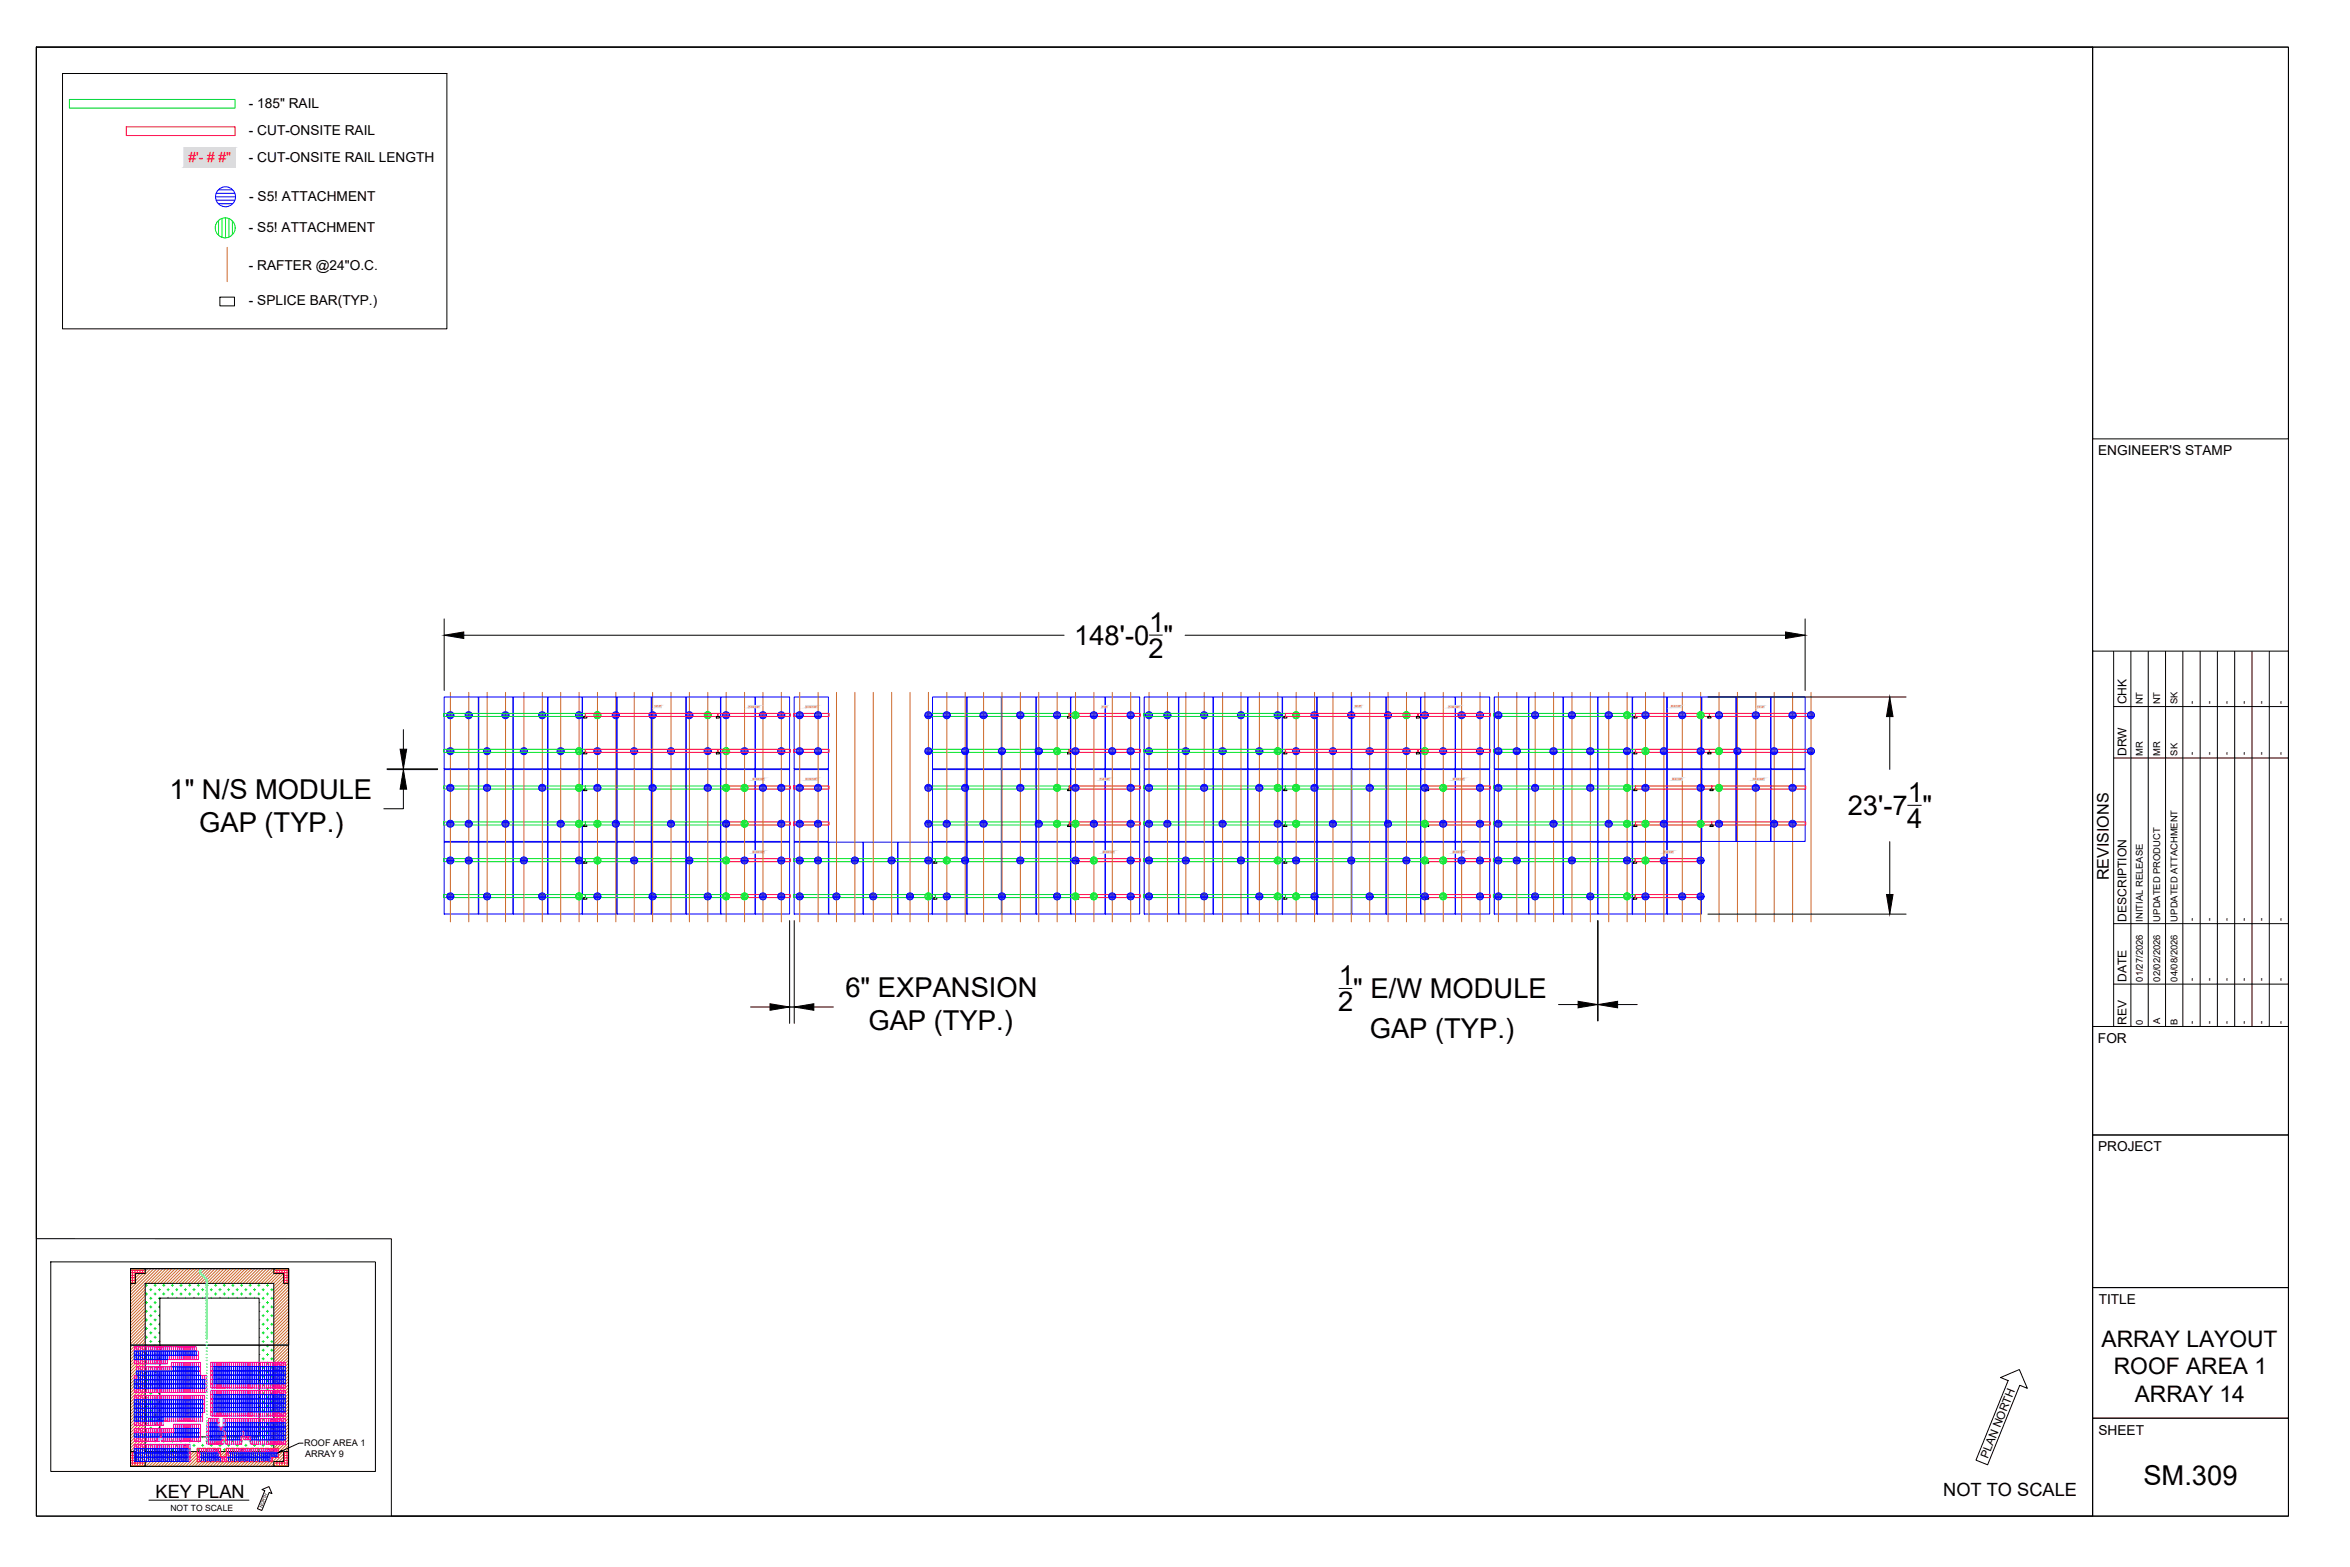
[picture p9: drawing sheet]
<svg xmlns="http://www.w3.org/2000/svg" width="914mm" height="610mm" viewBox="0 0 914 610" stroke-linecap="round" stroke-linejoin="round" font-family="sans-serif">
<defs><g id="words">
<g font-size="10.6">
<text x="447.2" y="245.8">1</text>
<text x="418" y="250.9">148'-0 &quot;</text>
<text x="446.9" y="256">2</text>
<text x="65.9" y="310.9">1&quot; N/S MODULE</text>
<text x="719" y="317.1">23'-7 &quot;</text>
<text x="742.4" y="312">1</text>
<text x="77.5" y="323.7">GAP (TYP.)</text>
<text x="742.2" y="322.2">4</text>
<text x="521" y="383.3">1</text>
<text x="329" y="388">6&quot; EXPANSION</text>
<text x="526.5" y="388.3">&quot; E/W MODULE</text>
<text x="520.7" y="393.5">2</text>
<text x="337.9" y="400.9">GAP (TYP.)</text>
<text x="533" y="403.7">GAP (TYP.)</text>
<text x="834" y="577.8">SM.309</text>
</g>
<g font-size="8.9">
<text x="817.7" y="524">ARRAY LAYOUT</text>
<text x="822.5" y="534.7">ROOF AREA 1</text>
<text x="830.6" y="545.3">ARRAY 14</text>
</g>
<g font-size="7.1">
<text x="756.1" y="581.9">NOT TO SCALE</text>
<text x="60.5" y="582.6">KEY PLAN</text>
</g>
<text font-size="6.3" x="820.6" y="342.5" transform="rotate(-90 820.6 342.5)">REVISIONS</text>
<g font-size="5.3">
<text x="96.8" y="41.8">- 185&quot; RAIL</text>
<text x="96.9" y="52.5">- CUT-ONSITE RAIL</text>
<text x="96.9" y="63.1">- CUT-ONSITE RAIL LENGTH</text>
<text x="97" y="78.1">- S5! ATTACHMENT</text>
<text x="96.8" y="90.2">- S5! ATTACHMENT</text>
<text x="96.8" y="104.9">- RAFTER @24&quot;O.C.</text>
<text x="96.8" y="118.5">- SPLICE BAR(TYP.)</text>
<text x="816.4" y="177.1">ENGINEER'S STAMP</text>
<text x="816.3" y="405.7">FOR</text>
<text x="816.4" y="447.9">PROJECT</text>
<text x="816.7" y="507.2">TITLE</text>
<text x="816.5" y="558.1">SHEET</text>
</g>
<text font-size="5.3" fill="#f00" x="73.4" y="63.1">#'- # #&quot;</text>
<g font-size="4.7">
<text x="827.5" y="274" transform="rotate(-90 827.5 274)">CHK</text>
<text x="827.5" y="294.1" transform="rotate(-90 827.5 294.1)">DRW</text>
<text x="827.5" y="358.6" transform="rotate(-90 827.5 358.6)">DESCRIPTION</text>
<text x="827.5" y="382.1" transform="rotate(-90 827.5 382.1)">DATE</text>
<text x="827.5" y="398.8" transform="rotate(-90 827.5 398.8)">REV</text>
</g>
<text font-size="4.4" x="773.4" y="567.5" transform="rotate(-68 773.4 567.5)">PLAN NORTH</text>
<g font-size="3.7">
<text x="833.8" y="274" transform="rotate(-90 833.8 274)">NT</text>
<text x="840.6" y="274" transform="rotate(-90 840.6 274)">NT</text>
<text x="847.3" y="273.9" transform="rotate(-90 847.3 273.9)">SK</text>
<text x="854" y="273.9" transform="rotate(-90 854 273.9)">-</text>
<text x="860.7" y="273.9" transform="rotate(-90 860.7 273.9)">-</text>
<text x="867.5" y="273.9" transform="rotate(-90 867.5 273.9)">-</text>
<text x="874.2" y="273.9" transform="rotate(-90 874.2 273.9)">-</text>
<text x="880.9" y="273.9" transform="rotate(-90 880.9 273.9)">-</text>
<text x="888.5" y="273.9" transform="rotate(-90 888.5 273.9)">-</text>
<text x="847.3" y="293.9" transform="rotate(-90 847.3 293.9)">SK</text>
<text x="854" y="293.9" transform="rotate(-90 854 293.9)">-</text>
<text x="860.7" y="293.9" transform="rotate(-90 860.7 293.9)">-</text>
<text x="867.5" y="293.9" transform="rotate(-90 867.5 293.9)">-</text>
<text x="874.2" y="293.9" transform="rotate(-90 874.2 293.9)">-</text>
<text x="880.9" y="293.9" transform="rotate(-90 880.9 293.9)">-</text>
<text x="888.5" y="293.9" transform="rotate(-90 888.5 293.9)">-</text>
<text x="833.8" y="294" transform="rotate(-90 833.8 294)">MR</text>
<text x="840.6" y="294" transform="rotate(-90 840.6 294)">MR</text>
<text x="833.8" y="358.5" transform="rotate(-90 833.8 358.5)">INITIAL RELEASE</text>
<text x="840.6" y="358.5" transform="rotate(-90 840.6 358.5)">UPDATED PRODUCT</text>
<text x="847.3" y="358.5" transform="rotate(-90 847.3 358.5)">UPDATED ATTACHMENT</text>
<text x="854" y="358.3" transform="rotate(-90 854 358.3)">-</text>
<text x="860.7" y="358.3" transform="rotate(-90 860.7 358.3)">-</text>
<text x="867.5" y="358.3" transform="rotate(-90 867.5 358.3)">-</text>
<text x="874.2" y="358.3" transform="rotate(-90 874.2 358.3)">-</text>
<text x="880.9" y="358.3" transform="rotate(-90 880.9 358.3)">-</text>
<text x="888.5" y="358.3" transform="rotate(-90 888.5 358.3)">-</text>
<text x="833.8" y="381.9" transform="rotate(-90 833.8 381.9)">01/27/2026</text>
<text x="840.6" y="381.9" transform="rotate(-90 840.6 381.9)">02/02/2026</text>
<text x="847.3" y="381.9" transform="rotate(-90 847.3 381.9)">04/08/2026</text>
<text x="854" y="381.8" transform="rotate(-90 854 381.8)">-</text>
<text x="860.7" y="381.8" transform="rotate(-90 860.7 381.8)">-</text>
<text x="867.5" y="381.8" transform="rotate(-90 867.5 381.8)">-</text>
<text x="874.2" y="381.8" transform="rotate(-90 874.2 381.8)">-</text>
<text x="880.9" y="381.8" transform="rotate(-90 880.9 381.8)">-</text>
<text x="888.5" y="381.8" transform="rotate(-90 888.5 381.8)">-</text>
<text x="833.8" y="398.6" transform="rotate(-90 833.8 398.6)">0</text>
<text x="840.6" y="398.4" transform="rotate(-90 840.6 398.4)">A</text>
<text x="847.3" y="398.7" transform="rotate(-90 847.3 398.7)">B</text>
<text x="854" y="398.5" transform="rotate(-90 854 398.5)">-</text>
<text x="860.7" y="398.5" transform="rotate(-90 860.7 398.5)">-</text>
<text x="867.5" y="398.5" transform="rotate(-90 867.5 398.5)">-</text>
<text x="874.2" y="398.5" transform="rotate(-90 874.2 398.5)">-</text>
<text x="880.9" y="398.5" transform="rotate(-90 880.9 398.5)">-</text>
<text x="888.5" y="398.5" transform="rotate(-90 888.5 398.5)">-</text>
</g>
<g font-size="3.5">
<text x="118.4" y="562.7">ROOF AREA 1</text>
<text x="118.7" y="567">ARRAY 9</text>
</g>
<text font-size="3.3" x="66.3" y="587.9">NOT TO SCALE</text>
<text font-size="1.7" x="102" y="586.7" transform="rotate(-68 102 586.7)">NORTH</text>
<g font-size="1" fill="#f00">
<text x="254.7" y="275.2">14'-5&quot;</text>
<text x="291.2" y="275.3">7'-10 1/2&quot;</text>
<text x="313.5" y="275.3">3'-10 1/4&quot;</text>
<text x="428.8" y="275.3">7'-9&quot;</text>
<text x="527.1" y="275.2">14'-5&quot;</text>
<text x="563.6" y="275.3">7'-10 1/2&quot;</text>
<text x="650.3" y="275.2">8'-0 1/2&quot;</text>
<text x="683.8" y="275.3">11'-2&quot;</text>
<text x="293" y="303.5">6'-10 1/2&quot;</text>
<text x="313.5" y="303.5">3'-10 1/4&quot;</text>
<text x="428" y="303.5">7'-8 1/2&quot;</text>
<text x="565.4" y="303.5">6'-10 1/2&quot;</text>
<text x="650.8" y="303.5">8'-3 1/2&quot;</text>
<text x="682.1" y="303.5">10'-2 3/4&quot;</text>
<text x="293" y="331.8">6'-10 1/2&quot;</text>
<text x="429.2" y="331.8">6'-10 1/2&quot;</text>
<text x="565.4" y="331.8">6'-10 1/2&quot;</text>
<text x="647.3" y="331.8">7'-3 1/4&quot;</text>
</g>
</g></defs>
<!-- layer: Module -->
<g fill="none" stroke="#00f" stroke-width=".39">
<path d="M172.8 271.1h13.3v28h-13.3zM186.3 271.1h13.3v28h-13.3zM199.7 271.1h13.3v28h-13.3zM213.2 271.1h13.3v28h-13.3zM226.7 271.1h13.3v28h-13.3zM240.1 271.1h13.3v28h-13.3zM253.6 271.1h13.3v28h-13.3zM267 271.1h13.3v28h-13.3zM280.5 271.1h13.3v28h-13.3zM293.9 271.1h13.3v28h-13.3zM309 271.1h13.3v28h-13.3zM362.8 271.1h13.4v28h-13.4z"/>
<path d="M376.3 271.1h13.3v28h-13.3zM389.8 271.1h13.3v28h-13.3zM403.2 271.1h13.3v28h-13.3zM416.7 271.1h13.3v28h-13.3zM430.1 271.1h13.3v28h-13.3zM445.2 271.1h13.3v28h-13.3zM458.7 271.1h13.3v28h-13.3zM472.2 271.1h13.2v28h-13.2zM485.6 271.1h13.3v28h-13.3zM499.1 271.1h13.3v28h-13.3zM512.5 271.1h13.3v28h-13.3zM526 271.1h13.3v28h-13.3z"/>
<path d="M539.4 271.1h13.3v28h-13.3zM552.9 271.1h13.3v28h-13.3zM566.3 271.1h13.3v28h-13.3zM581.4 271.1h13.3v28h-13.3zM594.9 271.1h13.3v28h-13.3zM608.3 271.1h13.4v28h-13.4zM621.8 271.1h13.3v28h-13.3zM635.3 271.1h13.3v28h-13.3zM648.7 271.1h13.3v28h-13.3zM662.2 271.1h13.3v28h-13.3zM675.6 271.1h13.3v28h-13.3zM689.1 271.1h13.3v28h-13.3z"/>
<path d="M172.8 299.4h13.3v27.9h-13.3zM186.3 299.4h13.3v27.9h-13.3zM199.7 299.4h13.3v27.9h-13.3zM213.2 299.4h13.3v27.9h-13.3zM226.7 299.4h13.3v27.9h-13.3zM240.1 299.4h13.3v27.9h-13.3zM253.6 299.4h13.3v27.9h-13.3zM267 299.4h13.3v27.9h-13.3zM280.5 299.4h13.3v27.9h-13.3zM293.9 299.4h13.3v27.9h-13.3zM309 299.4h13.3v27.9h-13.3zM362.8 299.4h13.4v27.9h-13.4z"/>
<path d="M376.3 299.4h13.3v27.9h-13.3zM389.8 299.4h13.3v27.9h-13.3zM403.2 299.4h13.3v27.9h-13.3zM416.7 299.4h13.3v27.9h-13.3zM430.1 299.4h13.3v27.9h-13.3zM445.2 299.4h13.3v27.9h-13.3zM458.7 299.4h13.3v27.9h-13.3zM472.2 299.4h13.2v27.9h-13.2zM485.6 299.4h13.3v27.9h-13.3zM499.1 299.4h13.3v27.9h-13.3zM512.5 299.4h13.3v27.9h-13.3zM526 299.4h13.3v27.9h-13.3z"/>
<path d="M539.4 299.4h13.3v27.9h-13.3zM552.9 299.4h13.3v27.9h-13.3zM566.3 299.4h13.3v27.9h-13.3zM581.4 299.4h13.3v27.9h-13.3zM594.9 299.4h13.3v27.9h-13.3zM608.3 299.4h13.4v27.9h-13.4zM621.8 299.4h13.3v27.9h-13.3zM635.3 299.4h13.3v27.9h-13.3zM648.7 299.4h13.3v27.9h-13.3zM662.2 299.4h13.3v27.9h-13.3zM675.6 299.4h13.3v27.9h-13.3zM689.1 299.4h13.3v27.9h-13.3z"/>
<path d="M172.8 327.6h13.3v28h-13.3zM186.3 327.6h13.3v28h-13.3zM199.7 327.6h13.3v28h-13.3zM213.2 327.6h13.3v28h-13.3zM226.7 327.6h13.3v28h-13.3zM240.1 327.6h13.3v28h-13.3zM253.6 327.6h13.3v28h-13.3zM267 327.6h13.3v28h-13.3zM280.5 327.6h13.3v28h-13.3zM293.9 327.6h13.3v28h-13.3zM309 327.6h13.3v28h-13.3zM322.5 327.6h13.3v28h-13.3z"/>
<path d="M335.9 327.6h13.4v28h-13.4zM349.4 327.6h13.3v28h-13.3zM362.8 327.6h13.4v28h-13.4zM376.3 327.6h13.3v28h-13.3zM389.8 327.6h13.3v28h-13.3zM403.2 327.6h13.3v28h-13.3zM416.7 327.6h13.3v28h-13.3zM430.1 327.6h13.3v28h-13.3zM445.2 327.6h13.3v28h-13.3zM458.7 327.6h13.3v28h-13.3zM472.2 327.6h13.2v28h-13.2zM485.6 327.6h13.3v28h-13.3z"/>
<path d="M499.1 327.6h13.3v28h-13.3zM512.5 327.6h13.3v28h-13.3zM526 327.6h13.3v28h-13.3zM539.4 327.6h13.3v28h-13.3zM552.9 327.6h13.3v28h-13.3zM566.3 327.6h13.3v28h-13.3zM581.4 327.6h13.3v28h-13.3zM594.9 327.6h13.3v28h-13.3zM608.3 327.6h13.4v28h-13.4zM621.8 327.6h13.3v28h-13.3zM635.3 327.6h13.3v28h-13.3zM648.7 327.6h13.3v28h-13.3z"/>
<path d="M52.2 536.7h.8v1.7h-.8zM52.2 538.4h.8v1.7h-.8zM52.2 527.3h.8v1.6h-.8zM52.2 525.6h.8v1.6h-.8zM53.1 533.4h.7v1.6h-.7zM53.1 535.1h.7v1.6h-.7zM53.1 536.7h.7v1.7h-.7zM53.1 538.4h.7v1.7h-.7zM53.1 527.3h.7v1.6h-.7zM53.1 525.6h.7v1.6h-.7zM53.8 533.4h.8v1.6h-.8zM53.8 535.1h.8v1.6h-.8z"/>
<path d="M53.8 536.7h.8v1.7h-.8zM53.8 538.4h.8v1.7h-.8zM53.8 527.3h.8v1.6h-.8zM53.8 525.6h.8v1.6h-.8zM54.6 533.4h.8v1.6h-.8zM54.6 535.1h.8v1.6h-.8zM54.6 536.7h.8v1.7h-.8zM54.6 538.4h.8v1.7h-.8zM54.6 527.3h.8v1.6h-.8zM54.6 525.6h.8v1.6h-.8zM55.4 533.4h.8v1.6h-.8zM55.4 535.1h.8v1.6h-.8z"/>
<path d="M55.4 536.7h.8v1.7h-.8zM55.4 538.4h.8v1.7h-.8zM55.4 527.3h.8v1.6h-.8zM55.4 525.6h.8v1.6h-.8zM56.2 533.4h.8v1.6h-.8zM56.2 535.1h.8v1.6h-.8zM56.2 536.7h.8v1.7h-.8zM56.2 538.4h.8v1.7h-.8zM56.2 527.3h.8v1.6h-.8zM56.2 525.6h.8v1.6h-.8zM57 533.4h.8v1.6h-.8zM57 535.1h.8v1.6h-.8z"/>
<path d="M57 536.7h.8v1.7h-.8zM57 538.4h.8v1.7h-.8zM57 527.3h.8v1.6h-.8zM57 525.6h.8v1.6h-.8zM57.8 533.4h.8v1.6h-.8zM57.8 535.1h.8v1.6h-.8zM57.8 536.7h.8v1.7h-.8zM57.8 538.4h.8v1.7h-.8zM57.8 527.3h.8v1.6h-.8zM57.8 525.6h.8v1.6h-.8zM58.6 533.4h.8v1.6h-.8zM58.6 535.1h.8v1.6h-.8z"/>
<path d="M58.6 536.7h.8v1.7h-.8zM58.6 538.4h.8v1.7h-.8zM58.6 527.3h.8v1.6h-.8zM58.6 525.6h.8v1.6h-.8zM59.4 533.4h.8v1.6h-.8zM59.4 535.1h.8v1.6h-.8zM59.4 536.7h.8v1.7h-.8zM59.4 538.4h.8v1.7h-.8zM59.4 527.3h.8v1.6h-.8zM59.4 525.6h.8v1.6h-.8zM60.3 533.4h.8v1.6h-.8zM60.3 535.1h.8v1.6h-.8z"/>
<path d="M60.3 536.7h.8v1.7h-.8zM60.3 538.4h.8v1.7h-.8zM60.3 527.3h.8v1.6h-.8zM60.3 525.6h.8v1.6h-.8zM61.1 533.4h.8v1.6h-.8zM61.1 535.1h.8v1.6h-.8zM61.1 536.7h.8v1.7h-.8zM61.1 538.4h.8v1.7h-.8zM61.1 527.3h.8v1.6h-.8zM61.1 525.6h.8v1.6h-.8zM61.9 533.4h.8v1.6h-.8zM61.9 535.1h.8v1.6h-.8z"/>
<path d="M61.9 536.7h.8v1.7h-.8zM61.9 538.4h.8v1.7h-.8zM61.9 527.3h.8v1.6h-.8zM61.9 525.6h.8v1.6h-.8zM62.7 533.4h.8v1.6h-.8zM62.7 535.1h.8v1.6h-.8zM62.7 536.7h.8v1.7h-.8zM62.7 538.4h.8v1.7h-.8zM62.7 527.3h.8v1.6h-.8zM62.7 525.6h.8v1.6h-.8zM63.5 533.4h.8v1.6h-.8zM63.5 535.1h.8v1.6h-.8z"/>
<path d="M63.5 536.7h.8v1.7h-.8zM63.5 538.4h.8v1.7h-.8zM63.5 527.3h.8v1.6h-.8zM63.5 525.6h.8v1.6h-.8zM64.3 533.4h.8v1.6h-.8zM64.3 535.1h.8v1.6h-.8zM64.3 536.7h.8v1.7h-.8zM64.3 538.4h.8v1.7h-.8zM64.3 527.3h.8v1.6h-.8zM64.3 525.6h.8v1.6h-.8zM65.1 533.4h.8v1.6h-.8zM65.1 535.1h.8v1.6h-.8z"/>
<path d="M65.1 536.7h.8v1.7h-.8zM65.1 538.4h.8v1.7h-.8zM65.1 525.6h.8v1.6h-.8zM65.9 533.4h.8v1.6h-.8zM65.9 535.1h.8v1.6h-.8zM65.9 536.7h.8v1.7h-.8zM65.9 538.4h.8v1.7h-.8zM65.9 525.6h.8v1.6h-.8zM66.7 531.7h.8v1.7h-.8zM66.7 533.4h.8v1.6h-.8zM66.7 535.1h.8v1.6h-.8zM66.7 536.7h.8v1.7h-.8z"/>
<path d="M66.7 538.4h.8v1.7h-.8zM66.7 525.6h.8v1.6h-.8zM67.5 531.7h.8v1.7h-.8zM67.5 533.4h.8v1.6h-.8zM67.5 535.1h.8v1.6h-.8zM67.5 536.7h.8v1.7h-.8zM67.5 538.4h.8v1.7h-.8zM67.5 525.6h.8v1.6h-.8zM68.4 531.7h.8v1.7h-.8zM68.4 533.4h.8v1.6h-.8zM68.4 535.1h.8v1.6h-.8zM68.4 536.7h.8v1.7h-.8z"/>
<path d="M68.4 538.4h.8v1.7h-.8zM68.4 525.6h.8v1.6h-.8zM69.2 531.7h.8v1.7h-.8zM69.2 533.4h.8v1.6h-.8zM69.2 535.1h.8v1.6h-.8zM69.2 536.7h.8v1.7h-.8zM69.2 538.4h.8v1.7h-.8zM69.2 525.6h.8v1.6h-.8zM70 531.7h.8v1.7h-.8zM70 533.4h.8v1.6h-.8zM70 535.1h.8v1.6h-.8zM70 536.7h.8v1.7h-.8z"/>
<path d="M70 538.4h.8v1.7h-.8zM70 525.6h.8v1.6h-.8zM70.8 531.7h.8v1.7h-.8zM70.8 533.4h.8v1.6h-.8zM70.8 535.1h.8v1.6h-.8zM70.8 536.7h.8v1.7h-.8zM70.8 538.4h.8v1.7h-.8zM70.8 525.6h.8v1.6h-.8zM71.6 531.7h.8v1.7h-.8zM71.6 533.4h.8v1.6h-.8zM71.6 535.1h.8v1.6h-.8zM71.6 536.7h.8v1.7h-.8z"/>
<path d="M71.6 538.4h.8v1.7h-.8zM71.6 525.6h.8v1.6h-.8zM72.4 531.7h.8v1.7h-.8zM72.4 533.4h.8v1.6h-.8zM72.4 535.1h.8v1.6h-.8zM72.4 536.7h.8v1.7h-.8zM72.4 538.4h.8v1.7h-.8zM72.4 525.6h.8v1.6h-.8zM73.2 531.7h.8v1.7h-.8zM73.2 533.4h.8v1.6h-.8zM73.2 535.1h.8v1.6h-.8zM73.2 536.7h.8v1.7h-.8z"/>
<path d="M73.2 538.4h.8v1.7h-.8zM73.2 525.6h.8v1.6h-.8zM74 531.7h.7v1.7h-.7zM74 533.4h.7v1.6h-.7zM74 535.1h.7v1.6h-.7zM74 536.7h.7v1.7h-.7zM74 538.4h.7v1.7h-.7zM74 525.6h.7v1.6h-.7zM74.8 531.7h.8v1.7h-.8zM74.8 533.4h.8v1.6h-.8zM74.8 535.1h.8v1.6h-.8zM74.8 536.7h.8v1.7h-.8z"/>
<path d="M74.8 538.4h.8v1.7h-.8zM74.8 525.6h.8v1.6h-.8zM75.6 531.7h.8v1.7h-.8zM75.6 533.4h.8v1.6h-.8zM75.6 535.1h.8v1.6h-.8zM75.6 536.7h.8v1.7h-.8zM75.6 538.4h.8v1.7h-.8zM75.6 525.6h.8v1.6h-.8zM76.5 531.7h.7v1.7h-.7zM76.5 533.4h.7v1.6h-.7zM76.5 535.1h.7v1.6h-.7zM76.5 536.7h.7v1.7h-.7z"/>
<path d="M76.5 538.4h.7v1.7h-.7zM77.2 535.1h.8v1.6h-.8zM77.2 536.7h.8v1.7h-.8zM77.2 538.4h.8v1.7h-.8zM78 536.7h.8v1.7h-.8zM78 538.4h.8v1.7h-.8zM78.9 536.7h.7v1.7h-.7zM78.9 538.4h.7v1.7h-.7zM82.8 531.6h.8v1.7h-.8zM82.8 533.3h.8v1.6h-.8zM82.8 535h.8v1.6h-.8zM82.8 536.6h.8v1.7h-.8z"/>
<path d="M83.6 531.6h.8v1.7h-.8zM83.6 533.3h.8v1.6h-.8zM83.6 535h.8v1.6h-.8zM83.6 536.6h.8v1.7h-.8zM84.4 531.6h.8v1.7h-.8zM84.4 533.3h.8v1.6h-.8zM84.4 535h.8v1.6h-.8zM84.4 536.6h.8v1.7h-.8zM85.2 531.6h.8v1.7h-.8zM85.2 533.3h.8v1.6h-.8zM85.2 535h.8v1.6h-.8zM85.2 536.6h.8v1.7h-.8z"/>
<path d="M86 531.6h.8v1.7h-.8zM86 533.3h.8v1.6h-.8zM86 535h.8v1.6h-.8zM86 536.6h.8v1.7h-.8zM86.8 531.6h.8v1.7h-.8zM86.8 533.3h.8v1.6h-.8zM86.8 535h.8v1.6h-.8zM86.8 536.6h.8v1.7h-.8zM87.6 531.6h.8v1.7h-.8zM87.6 533.3h.8v1.6h-.8zM87.6 535h.8v1.6h-.8zM87.6 536.6h.8v1.7h-.8z"/>
<path d="M88.4 531.6h.8v1.7h-.8zM88.4 533.3h.8v1.6h-.8zM88.4 535h.8v1.6h-.8zM88.4 536.6h.8v1.7h-.8zM89.2 531.6h.8v1.7h-.8zM89.2 533.3h.8v1.6h-.8zM89.2 535h.8v1.6h-.8zM89.2 536.6h.8v1.7h-.8zM90.1 531.6h.8v1.7h-.8zM90.1 533.3h.8v1.6h-.8zM90.1 535h.8v1.6h-.8zM90.1 536.6h.8v1.7h-.8z"/>
<path d="M90.9 531.6h.8v1.7h-.8zM90.9 533.3h.8v1.6h-.8zM90.9 535h.8v1.6h-.8zM90.9 536.6h.8v1.7h-.8zM91.7 531.6h.8v1.7h-.8zM91.7 533.3h.8v1.6h-.8zM91.7 535h.8v1.6h-.8zM91.7 536.6h.8v1.7h-.8zM92.5 531.6h.8v1.7h-.8zM92.5 533.3h.8v1.6h-.8zM92.5 535h.8v1.6h-.8zM92.5 536.6h.8v1.7h-.8z"/>
<path d="M93.3 531.6h.8v1.7h-.8zM93.3 533.3h.8v1.6h-.8zM93.3 535h.8v1.6h-.8zM93.3 536.6h.8v1.7h-.8zM94.1 531.6h.8v1.7h-.8zM94.1 533.3h.8v1.6h-.8zM94.1 535h.8v1.6h-.8zM94.1 536.6h.8v1.7h-.8zM94.9 531.6h.8v1.7h-.8zM94.9 533.3h.8v1.6h-.8zM94.9 535h.8v1.6h-.8zM94.9 536.6h.8v1.7h-.8z"/>
<path d="M95.7 531.6h.8v1.7h-.8zM95.7 533.3h.8v1.6h-.8zM95.7 535h.8v1.6h-.8zM95.7 536.6h.8v1.7h-.8zM96.5 531.6h.8v1.7h-.8zM96.5 533.3h.8v1.6h-.8zM96.5 535h.8v1.6h-.8zM96.5 536.6h.8v1.7h-.8zM97.3 531.6h.8v1.7h-.8zM97.3 533.3h.8v1.6h-.8zM97.3 535h.8v1.6h-.8zM97.3 536.6h.8v1.7h-.8z"/>
<path d="M98.2 531.6h.8v1.7h-.8zM98.2 533.3h.8v1.6h-.8zM98.2 535h.8v1.6h-.8zM98.2 536.6h.8v1.7h-.8zM99 531.6h.7v1.7h-.7zM99 533.3h.7v1.6h-.7zM99 535h.7v1.6h-.7zM99 536.6h.7v1.7h-.7zM99.8 531.6h.7v1.7h-.7zM99.8 533.3h.7v1.6h-.7zM99.8 535h.7v1.6h-.7zM99.8 536.6h.7v1.7h-.7z"/>
<path d="M100.5 531.6h.9v1.7h-.9zM100.5 533.3h.9v1.6h-.9zM100.5 535h.9v1.6h-.9zM100.5 536.6h.9v1.7h-.9zM101.4 531.6h.7v1.7h-.7zM101.4 533.3h.7v1.6h-.7zM101.4 535h.7v1.6h-.7zM101.4 536.6h.7v1.7h-.7zM102.2 531.6h.7v1.7h-.7zM102.2 533.3h.7v1.6h-.7zM102.2 535h.7v1.6h-.7zM102.2 536.6h.7v1.7h-.7z"/>
<path d="M102.9 531.6h.8v1.7h-.8zM102.9 533.3h.8v1.6h-.8zM102.9 535h.8v1.6h-.8zM102.9 536.6h.8v1.7h-.8zM103.7 531.6h.8v1.7h-.8zM103.7 533.3h.8v1.6h-.8zM103.7 535h.8v1.6h-.8zM103.7 536.6h.8v1.7h-.8zM104.5 531.6h.8v1.7h-.8zM104.5 533.3h.8v1.6h-.8zM104.5 535h.8v1.6h-.8zM104.5 536.6h.8v1.7h-.8z"/>
<path d="M105.3 531.6h.8v1.7h-.8zM105.3 533.3h.8v1.6h-.8zM105.3 535h.8v1.6h-.8zM105.3 536.6h.8v1.7h-.8zM106.2 531.6h.8v1.7h-.8zM106.2 533.3h.8v1.6h-.8zM106.2 535h.8v1.6h-.8zM106.2 536.6h.8v1.7h-.8zM107 531.6h.8v1.7h-.8zM107 533.3h.8v1.6h-.8zM107 535h.8v1.6h-.8zM107 536.6h.8v1.7h-.8z"/>
<path d="M107.8 531.6h.8v1.7h-.8zM107.8 533.3h.8v1.6h-.8zM107.8 535h.8v1.6h-.8zM107.8 536.6h.8v1.7h-.8zM108.6 531.6h.8v1.7h-.8zM108.6 533.3h.8v1.6h-.8zM108.6 535h.8v1.6h-.8zM108.6 536.6h.8v1.7h-.8zM109.4 531.6h.8v1.7h-.8zM109.4 533.3h.8v1.6h-.8zM109.4 535h.8v1.6h-.8zM109.4 536.6h.8v1.7h-.8z"/>
<path d="M110.2 531.6h.8v1.7h-.8zM110.2 533.3h.8v1.6h-.8zM110.2 535h.8v1.6h-.8zM110.2 536.6h.8v1.7h-.8zM52.2 557.4h.8v1.6h-.8zM52.2 551.2h.8v1.7h-.8zM52.2 549.5h.8v1.7h-.8zM52.2 544.5h.8v1.7h-.8zM52.2 547.9h.8v1.6h-.8zM52.2 546.2h.8v1.6h-.8zM53.1 557.4h.7v1.6h-.7zM53.1 551.2h.7v1.7h-.7z"/>
<path d="M53.1 549.5h.7v1.7h-.7zM53.1 544.5h.7v1.7h-.7zM53.1 547.9h.7v1.6h-.7zM53.1 546.2h.7v1.6h-.7zM53.8 557.4h.8v1.6h-.8zM53.8 551.2h.8v1.7h-.8zM53.8 549.5h.8v1.7h-.8zM53.8 544.5h.8v1.7h-.8zM53.8 547.9h.8v1.6h-.8zM53.8 546.2h.8v1.6h-.8zM54.6 557.4h.8v1.6h-.8zM54.6 551.2h.8v1.7h-.8z"/>
<path d="M54.6 549.5h.8v1.7h-.8zM54.6 544.5h.8v1.7h-.8zM54.6 547.9h.8v1.6h-.8zM54.6 546.2h.8v1.6h-.8zM55.4 557.4h.8v1.6h-.8zM55.4 551.2h.8v1.7h-.8zM55.4 549.5h.8v1.7h-.8zM55.4 544.5h.8v1.7h-.8zM55.4 547.9h.8v1.6h-.8zM55.4 546.2h.8v1.6h-.8zM56.2 557.4h.8v1.6h-.8zM56.2 551.2h.8v1.7h-.8z"/>
<path d="M56.2 549.5h.8v1.7h-.8zM56.2 544.5h.8v1.7h-.8zM56.2 547.9h.8v1.6h-.8zM56.2 546.2h.8v1.6h-.8zM57 557.4h.8v1.6h-.8zM57 551.2h.8v1.7h-.8zM57 549.5h.8v1.7h-.8zM57 544.5h.8v1.7h-.8zM57 547.9h.8v1.6h-.8zM57 546.2h.8v1.6h-.8zM57.8 557.4h.8v1.6h-.8zM57.8 551.2h.8v1.7h-.8z"/>
<path d="M57.8 549.5h.8v1.7h-.8zM57.8 544.5h.8v1.7h-.8zM57.8 547.9h.8v1.6h-.8zM57.8 546.2h.8v1.6h-.8zM58.6 557.4h.8v1.6h-.8zM58.6 551.2h.8v1.7h-.8zM58.6 549.5h.8v1.7h-.8zM58.6 544.5h.8v1.7h-.8zM58.6 547.9h.8v1.6h-.8zM58.6 546.2h.8v1.6h-.8zM59.4 557.4h.8v1.6h-.8zM59.4 551.2h.8v1.7h-.8z"/>
<path d="M59.4 549.5h.8v1.7h-.8zM59.4 544.5h.8v1.7h-.8zM59.4 547.9h.8v1.6h-.8zM59.4 546.2h.8v1.6h-.8zM60.3 557.4h.8v1.6h-.8zM60.3 551.2h.8v1.7h-.8zM60.3 549.5h.8v1.7h-.8zM60.3 544.5h.8v1.7h-.8zM60.3 547.9h.8v1.6h-.8zM60.3 546.2h.8v1.6h-.8zM61.1 557.4h.8v1.6h-.8zM61.1 551.2h.8v1.7h-.8z"/>
<path d="M61.1 549.5h.8v1.7h-.8zM61.1 544.5h.8v1.7h-.8zM61.1 547.9h.8v1.6h-.8zM61.1 546.2h.8v1.6h-.8zM61.9 551.2h.8v1.7h-.8zM61.9 549.5h.8v1.7h-.8zM61.9 544.5h.8v1.7h-.8zM61.9 547.9h.8v1.6h-.8zM61.9 546.2h.8v1.6h-.8zM62.7 557.4h.8v1.6h-.8zM62.7 551.2h.8v1.7h-.8zM62.7 549.5h.8v1.7h-.8z"/>
<path d="M62.7 544.5h.8v1.7h-.8zM62.7 547.9h.8v1.6h-.8zM62.7 546.2h.8v1.6h-.8zM63.5 557.4h.8v1.6h-.8zM63.5 549.5h.8v1.7h-.8zM63.5 544.5h.8v1.7h-.8zM63.5 547.9h.8v1.6h-.8zM63.5 546.2h.8v1.6h-.8zM64.3 557.4h.8v1.6h-.8zM64.3 549.5h.8v1.7h-.8zM64.3 544.5h.8v1.7h-.8zM64.3 547.9h.8v1.6h-.8z"/>
<path d="M64.3 546.2h.8v1.6h-.8zM65.1 557.4h.8v1.6h-.8zM65.1 549.5h.8v1.7h-.8zM65.1 544.5h.8v1.7h-.8zM65.1 547.9h.8v1.6h-.8zM65.1 546.2h.8v1.6h-.8zM65.9 557.4h.8v1.6h-.8zM65.9 549.5h.8v1.7h-.8zM65.9 544.5h.8v1.7h-.8zM65.9 547.9h.8v1.6h-.8zM65.9 546.2h.8v1.6h-.8zM66.7 557.4h.8v1.6h-.8z"/>
<path d="M66.7 549.5h.8v1.7h-.8zM66.7 544.5h.8v1.7h-.8zM66.7 547.9h.8v1.6h-.8zM66.7 546.2h.8v1.6h-.8zM67.5 549.5h.8v1.7h-.8zM67.5 544.5h.8v1.7h-.8zM67.5 547.9h.8v1.6h-.8zM67.5 546.2h.8v1.6h-.8zM67.6 557.4h.8v1.6h-.8zM67.6 555.7h.8v1.7h-.8zM68.4 557.4h.8v1.6h-.8zM68.4 555.7h.8v1.7h-.8z"/>
<path d="M68.4 549.5h.8v1.7h-.8zM68.4 544.5h.8v1.7h-.8zM68.4 547.9h.8v1.6h-.8zM68.4 546.2h.8v1.6h-.8zM69.2 557.4h.8v1.6h-.8zM69.2 555.7h.8v1.7h-.8zM69.2 549.5h.8v1.7h-.8zM69.2 544.5h.8v1.7h-.8zM69.2 547.9h.8v1.6h-.8zM69.2 546.2h.8v1.6h-.8zM70 557.4h.8v1.6h-.8zM70 555.7h.8v1.7h-.8z"/>
<path d="M70 549.5h.8v1.7h-.8zM70 544.5h.8v1.7h-.8zM70 547.9h.8v1.6h-.8zM70 546.2h.8v1.6h-.8zM70.8 557.4h.8v1.6h-.8zM70.8 555.7h.8v1.7h-.8zM70.8 549.5h.8v1.7h-.8zM70.8 544.5h.8v1.7h-.8zM70.8 547.9h.8v1.6h-.8zM70.8 546.2h.8v1.6h-.8zM71.6 557.4h.8v1.6h-.8zM71.6 555.7h.8v1.7h-.8z"/>
<path d="M71.6 549.5h.8v1.7h-.8zM71.6 544.5h.8v1.7h-.8zM71.6 547.9h.8v1.6h-.8zM71.6 546.2h.8v1.6h-.8zM72.4 557.4h.8v1.6h-.8zM72.4 555.7h.8v1.7h-.8zM72.4 549.5h.8v1.7h-.8zM72.4 544.5h.8v1.7h-.8zM72.4 547.9h.8v1.6h-.8zM72.4 546.2h.8v1.6h-.8zM73.2 557.4h.8v1.6h-.8zM73.2 555.7h.8v1.7h-.8z"/>
<path d="M73.2 549.5h.8v1.7h-.8zM73.2 544.5h.8v1.7h-.8zM73.2 547.9h.8v1.6h-.8zM73.2 546.2h.8v1.6h-.8zM74 557.4h.7v1.6h-.7zM74 555.7h.7v1.7h-.7zM74 549.5h.7v1.7h-.7zM74 544.5h.7v1.7h-.7zM74 547.9h.7v1.6h-.7zM74 546.2h.7v1.6h-.7zM74.8 557.4h.8v1.6h-.8zM74.8 555.7h.8v1.7h-.8z"/>
<path d="M74.8 549.5h.8v1.7h-.8zM74.8 544.5h.8v1.7h-.8zM74.8 547.9h.8v1.6h-.8zM74.8 546.2h.8v1.6h-.8zM75.6 549.5h.8v1.7h-.8zM75.6 544.5h.8v1.7h-.8zM75.6 547.9h.8v1.6h-.8zM75.6 546.2h.8v1.6h-.8zM75.7 557.4h.7v1.6h-.7zM75.7 555.7h.7v1.7h-.7zM76.5 557.4h.7v1.6h-.7zM76.5 555.7h.7v1.7h-.7z"/>
<path d="M76.5 549.5h.7v1.7h-.7zM76.5 544.5h.7v1.7h-.7zM76.5 547.9h.7v1.6h-.7zM76.5 546.2h.7v1.6h-.7zM77.2 549.5h.8v1.7h-.8zM77.2 544.5h.8v1.7h-.8zM77.2 547.9h.8v1.6h-.8zM77.2 546.2h.8v1.6h-.8zM78 544.5h.8v1.7h-.8zM78 547.9h.8v1.6h-.8zM78 546.2h.8v1.6h-.8zM81.2 558.5h.8v1.6h-.8z"/>
<path d="M81.2 553.5h.8v1.6h-.8zM81.2 555.1h.8v1.7h-.8zM81.2 556.8h.8v1.7h-.8zM82 558.5h.8v1.6h-.8zM82 553.5h.8v1.6h-.8zM82 555.1h.8v1.7h-.8zM82 556.8h.8v1.7h-.8zM82.8 542.5h.8v1.7h-.8zM82.8 544.2h.8v1.7h-.8zM82.8 545.9h.8v1.6h-.8zM82.8 547.6h.8v1.6h-.8zM82.8 558.5h.8v1.6h-.8z"/>
<path d="M82.8 553.5h.8v1.6h-.8zM82.8 555.1h.8v1.7h-.8zM82.8 556.8h.8v1.7h-.8zM83.6 542.5h.8v1.7h-.8zM83.6 544.2h.8v1.7h-.8zM83.6 545.9h.8v1.6h-.8zM83.6 547.6h.8v1.6h-.8zM83.6 558.5h.8v1.6h-.8zM83.6 553.5h.8v1.6h-.8zM83.6 555.1h.8v1.7h-.8zM83.6 556.8h.8v1.7h-.8zM84.4 542.5h.8v1.7h-.8z"/>
<path d="M84.4 544.2h.8v1.7h-.8zM84.4 545.9h.8v1.6h-.8zM84.4 547.6h.8v1.6h-.8zM84.4 558.5h.8v1.6h-.8zM84.4 555.1h.8v1.7h-.8zM84.4 556.8h.8v1.7h-.8zM85.2 542.5h.8v1.7h-.8zM85.2 544.2h.8v1.7h-.8zM85.2 545.9h.8v1.6h-.8zM85.2 547.6h.8v1.6h-.8zM85.2 558.5h.8v1.6h-.8zM85.2 556.8h.8v1.7h-.8z"/>
<path d="M86 542.5h.8v1.7h-.8zM86 544.2h.8v1.7h-.8zM86 545.9h.8v1.6h-.8zM86 547.6h.8v1.6h-.8zM86 556.8h.8v1.7h-.8zM86.8 542.5h.8v1.7h-.8zM86.8 544.2h.8v1.7h-.8zM86.8 545.9h.8v1.6h-.8zM86.8 547.6h.8v1.6h-.8zM86.8 555.1h.8v1.7h-.8zM87.6 542.5h.8v1.7h-.8zM87.6 544.2h.8v1.7h-.8z"/>
<path d="M87.6 545.9h.8v1.6h-.8zM87.6 547.6h.8v1.6h-.8zM87.6 553.5h.8v1.6h-.8zM87.6 555.1h.8v1.7h-.8zM87.6 556.8h.8v1.7h-.8zM88.4 542.5h.8v1.7h-.8zM88.4 544.2h.8v1.7h-.8zM88.4 545.9h.8v1.6h-.8zM88.4 547.6h.8v1.6h-.8zM88.5 558.5h.8v1.6h-.8zM88.5 553.5h.8v1.6h-.8zM88.5 555.1h.8v1.7h-.8z"/>
<path d="M88.5 556.8h.8v1.7h-.8zM89.2 542.5h.8v1.7h-.8zM89.2 544.2h.8v1.7h-.8zM89.2 545.9h.8v1.6h-.8zM89.2 547.6h.8v1.6h-.8zM89.3 558.5h.8v1.6h-.8zM89.3 553.5h.8v1.6h-.8zM89.3 555.1h.8v1.7h-.8zM89.3 556.8h.8v1.7h-.8zM90.1 542.5h.8v1.7h-.8zM90.1 544.2h.8v1.7h-.8zM90.1 545.9h.8v1.6h-.8z"/>
<path d="M90.1 547.6h.8v1.6h-.8zM90.1 558.5h.8v1.6h-.8zM90.1 553.5h.8v1.6h-.8zM90.1 555.1h.8v1.7h-.8zM90.1 556.8h.8v1.7h-.8zM90.9 542.5h.8v1.7h-.8zM90.9 544.2h.8v1.7h-.8zM90.9 545.9h.8v1.6h-.8zM90.9 547.6h.8v1.6h-.8zM90.9 558.5h.8v1.6h-.8zM90.9 553.5h.8v1.6h-.8zM90.9 555.1h.8v1.7h-.8z"/>
<path d="M90.9 556.8h.8v1.7h-.8zM91.7 542.5h.8v1.7h-.8zM91.7 544.2h.8v1.7h-.8zM91.7 545.9h.8v1.6h-.8zM91.7 547.6h.8v1.6h-.8zM91.7 558.5h.8v1.6h-.8zM91.7 553.5h.8v1.6h-.8zM91.7 555.1h.8v1.7h-.8zM91.7 556.8h.8v1.7h-.8zM92.5 542.5h.8v1.7h-.8zM92.5 544.2h.8v1.7h-.8zM92.5 545.9h.8v1.6h-.8z"/>
<path d="M92.5 547.6h.8v1.6h-.8zM92.5 558.5h.8v1.6h-.8zM92.5 553.5h.8v1.6h-.8zM92.5 555.1h.8v1.7h-.8zM92.5 556.8h.8v1.7h-.8zM93.3 542.5h.8v1.7h-.8zM93.3 544.2h.8v1.7h-.8zM93.3 545.9h.8v1.6h-.8zM93.3 547.6h.8v1.6h-.8zM93.3 553.5h.8v1.6h-.8zM93.3 555.1h.8v1.7h-.8zM93.3 556.8h.8v1.7h-.8z"/>
<path d="M94.1 542.5h.8v1.7h-.8zM94.1 544.2h.8v1.7h-.8zM94.1 545.9h.8v1.6h-.8zM94.1 547.6h.8v1.6h-.8zM94.1 553.5h.8v1.6h-.8zM94.1 555.1h.8v1.7h-.8zM94.9 542.5h.8v1.7h-.8zM94.9 544.2h.8v1.7h-.8zM94.9 545.9h.8v1.6h-.8zM94.9 547.6h.8v1.6h-.8zM94.9 553.5h.8v1.6h-.8zM94.9 555.1h.8v1.7h-.8z"/>
<path d="M94.9 556.8h.8v1.7h-.8zM95.7 542.5h.8v1.7h-.8zM95.7 544.2h.8v1.7h-.8zM95.7 545.9h.8v1.6h-.8zM95.7 547.6h.8v1.6h-.8zM95.7 553.5h.8v1.6h-.8zM95.7 555.1h.8v1.7h-.8zM95.7 556.8h.8v1.7h-.8zM96.5 542.5h.8v1.7h-.8zM96.5 544.2h.8v1.7h-.8zM96.5 545.9h.8v1.6h-.8zM96.5 547.6h.8v1.6h-.8z"/>
<path d="M96.6 553.5h.8v1.6h-.8zM96.6 555.1h.8v1.7h-.8zM96.6 556.8h.8v1.7h-.8zM97.3 542.5h.8v1.7h-.8zM97.3 544.2h.8v1.7h-.8zM97.3 545.9h.8v1.6h-.8zM97.3 547.6h.8v1.6h-.8zM97.4 558.5h.8v1.6h-.8zM97.4 553.5h.8v1.6h-.8zM97.4 555.1h.8v1.7h-.8zM97.4 556.8h.8v1.7h-.8zM98.2 542.5h.8v1.7h-.8z"/>
<path d="M98.2 544.2h.8v1.7h-.8zM98.2 545.9h.8v1.6h-.8zM98.2 547.6h.8v1.6h-.8zM98.2 558.5h.8v1.6h-.8zM98.2 553.5h.8v1.6h-.8zM98.2 555.1h.8v1.7h-.8zM98.2 556.8h.8v1.7h-.8zM99 542.5h.7v1.7h-.7zM99 544.2h.7v1.7h-.7zM99 545.9h.7v1.6h-.7zM99 547.6h.7v1.6h-.7zM99 558.5h.7v1.6h-.7z"/>
<path d="M99 553.5h.7v1.6h-.7zM99 555.1h.7v1.7h-.7zM99 556.8h.7v1.7h-.7zM99.8 542.5h.7v1.7h-.7zM99.8 544.2h.7v1.7h-.7zM99.8 545.9h.7v1.6h-.7zM99.8 547.6h.7v1.6h-.7zM99.8 558.5h.7v1.6h-.7zM99.8 553.5h.7v1.6h-.7zM99.8 555.1h.7v1.7h-.7zM99.8 556.8h.7v1.7h-.7zM100.5 542.5h.9v1.7h-.9z"/>
<path d="M100.5 544.2h.9v1.7h-.9zM100.5 545.9h.9v1.6h-.9zM100.5 547.6h.9v1.6h-.9zM100.5 558.5h.9v1.6h-.9zM100.5 553.5h.9v1.6h-.9zM100.5 555.1h.9v1.7h-.9zM100.5 556.8h.9v1.7h-.9zM101.4 542.5h.7v1.7h-.7zM101.4 544.2h.7v1.7h-.7zM101.4 545.9h.7v1.6h-.7zM101.4 547.6h.7v1.6h-.7zM101.4 558.5h.7v1.6h-.7z"/>
<path d="M101.4 553.5h.7v1.6h-.7zM101.4 555.1h.7v1.7h-.7zM101.4 556.8h.7v1.7h-.7zM102.2 542.5h.7v1.7h-.7zM102.2 544.2h.7v1.7h-.7zM102.2 545.9h.7v1.6h-.7zM102.2 547.6h.7v1.6h-.7zM102.2 558.5h.7v1.6h-.7zM102.2 553.5h.7v1.6h-.7zM102.2 555.1h.7v1.7h-.7zM102.2 556.8h.7v1.7h-.7zM102.9 542.5h.8v1.7h-.8z"/>
<path d="M102.9 544.2h.8v1.7h-.8zM102.9 545.9h.8v1.6h-.8zM102.9 547.6h.8v1.6h-.8zM102.9 558.5h.8v1.6h-.8zM102.9 553.5h.8v1.6h-.8zM102.9 555.1h.8v1.7h-.8zM102.9 556.8h.8v1.7h-.8zM103.7 542.5h.8v1.7h-.8zM103.7 544.2h.8v1.7h-.8zM103.7 545.9h.8v1.6h-.8zM103.7 547.6h.8v1.6h-.8zM103.7 558.5h.8v1.6h-.8z"/>
<path d="M103.7 553.5h.8v1.6h-.8zM103.7 555.1h.8v1.7h-.8zM103.7 556.8h.8v1.7h-.8zM104.5 542.5h.8v1.7h-.8zM104.5 544.2h.8v1.7h-.8zM104.5 545.9h.8v1.6h-.8zM104.5 547.6h.8v1.6h-.8zM104.6 558.5h.8v1.6h-.8zM104.6 553.5h.8v1.6h-.8zM104.6 555.1h.8v1.7h-.8zM104.6 556.8h.8v1.7h-.8zM105.3 542.5h.8v1.7h-.8z"/>
<path d="M105.3 544.2h.8v1.7h-.8zM105.3 545.9h.8v1.6h-.8zM105.3 547.6h.8v1.6h-.8zM105.4 558.5h.8v1.6h-.8zM105.4 553.5h.8v1.6h-.8zM105.4 555.1h.8v1.7h-.8zM105.4 556.8h.8v1.7h-.8zM106.2 542.5h.8v1.7h-.8zM106.2 544.2h.8v1.7h-.8zM106.2 545.9h.8v1.6h-.8zM106.2 547.6h.8v1.6h-.8zM106.2 558.5h.8v1.6h-.8z"/>
<path d="M106.2 553.5h.8v1.6h-.8zM106.2 555.1h.8v1.7h-.8zM106.2 556.8h.8v1.7h-.8zM107 542.5h.8v1.7h-.8zM107 544.2h.8v1.7h-.8zM107 545.9h.8v1.6h-.8zM107 547.6h.8v1.6h-.8zM107 558.5h.8v1.6h-.8zM107 553.5h.8v1.6h-.8zM107 555.1h.8v1.7h-.8zM107 556.8h.8v1.7h-.8zM107.8 542.5h.8v1.7h-.8z"/>
<path d="M107.8 544.2h.8v1.7h-.8zM107.8 545.9h.8v1.6h-.8zM107.8 547.6h.8v1.6h-.8zM107.8 558.5h.8v1.6h-.8zM107.8 553.5h.8v1.6h-.8zM107.8 555.1h.8v1.7h-.8zM107.8 556.8h.8v1.7h-.8zM108.6 542.5h.8v1.7h-.8zM108.6 544.2h.8v1.7h-.8zM108.6 545.9h.8v1.6h-.8zM108.6 547.6h.8v1.6h-.8zM108.6 558.5h.8v1.6h-.8z"/>
<path d="M108.6 553.5h.8v1.6h-.8zM108.6 555.1h.8v1.7h-.8zM108.6 556.8h.8v1.7h-.8zM109.4 542.5h.8v1.7h-.8zM109.4 544.2h.8v1.7h-.8zM109.4 545.9h.8v1.6h-.8zM109.4 547.6h.8v1.6h-.8zM109.4 558.5h.8v1.6h-.8zM109.4 553.5h.8v1.6h-.8zM109.4 555.1h.8v1.7h-.8zM109.4 556.8h.8v1.7h-.8zM110.2 542.5h.8v1.7h-.8z"/>
<path d="M110.2 544.2h.8v1.7h-.8zM110.2 545.9h.8v1.6h-.8zM110.2 547.6h.8v1.6h-.8zM110.2 558.5h.8v1.6h-.8zM110.2 553.5h.8v1.6h-.8zM110.2 555.1h.8v1.7h-.8zM110.2 556.8h.8v1.7h-.8zM52.2 563.5h.8v1.7h-.8zM52.2 566.9h.8v1.7h-.8zM52.2 565.2h.8v1.7h-.8zM53.1 563.5h.7v1.7h-.7zM53.1 566.9h.7v1.7h-.7z"/>
<path d="M53.1 565.2h.7v1.7h-.7zM53.8 563.5h.8v1.7h-.8zM53.8 566.9h.8v1.7h-.8zM53.8 565.2h.8v1.7h-.8zM54.6 563.5h.8v1.7h-.8zM54.6 566.9h.8v1.7h-.8zM54.6 565.2h.8v1.7h-.8zM55.4 563.5h.8v1.7h-.8zM55.4 566.9h.8v1.7h-.8zM55.4 565.2h.8v1.7h-.8zM56.2 563.5h.8v1.7h-.8zM56.2 566.9h.8v1.7h-.8z"/>
<path d="M56.2 565.2h.8v1.7h-.8zM57 563.5h.8v1.7h-.8zM57 566.9h.8v1.7h-.8zM57 565.2h.8v1.7h-.8zM57.8 563.5h.8v1.7h-.8zM57.8 566.9h.8v1.7h-.8zM57.8 565.2h.8v1.7h-.8zM58.6 563.5h.8v1.7h-.8zM58.6 566.9h.8v1.7h-.8zM58.6 565.2h.8v1.7h-.8zM59.4 563.5h.8v1.7h-.8zM59.4 566.9h.8v1.7h-.8z"/>
<path d="M59.4 565.2h.8v1.7h-.8zM60.3 563.5h.8v1.7h-.8zM60.3 566.9h.8v1.7h-.8zM60.3 565.2h.8v1.7h-.8zM61.1 563.5h.8v1.7h-.8zM61.1 566.9h.8v1.7h-.8zM61.1 565.2h.8v1.7h-.8zM61.9 563.5h.8v1.7h-.8zM61.9 566.9h.8v1.7h-.8zM61.9 565.2h.8v1.7h-.8zM62.7 563.5h.8v1.7h-.8zM62.7 566.9h.8v1.7h-.8z"/>
<path d="M62.7 565.2h.8v1.7h-.8zM63.5 563.5h.8v1.7h-.8zM63.5 566.9h.8v1.7h-.8zM63.5 565.2h.8v1.7h-.8zM64.3 563.5h.8v1.7h-.8zM64.3 566.9h.8v1.7h-.8zM64.3 565.2h.8v1.7h-.8zM65.1 563.5h.8v1.7h-.8zM65.1 566.9h.8v1.7h-.8zM65.1 565.2h.8v1.7h-.8zM65.9 563.5h.8v1.7h-.8zM65.9 566.9h.8v1.7h-.8z"/>
<path d="M65.9 565.2h.8v1.7h-.8zM66.7 563.5h.8v1.7h-.8zM66.7 566.9h.8v1.7h-.8zM66.7 565.2h.8v1.7h-.8zM67.5 563.5h.8v1.7h-.8zM67.5 566.9h.8v1.7h-.8zM67.5 565.2h.8v1.7h-.8zM68.4 563.5h.8v1.7h-.8zM68.4 566.9h.8v1.7h-.8zM68.4 565.2h.8v1.7h-.8zM69.2 563.5h.8v1.7h-.8zM69.2 566.9h.8v1.7h-.8z"/>
<path d="M69.2 565.2h.8v1.7h-.8zM70 563.5h.8v1.7h-.8zM70 566.9h.8v1.7h-.8zM70 565.2h.8v1.7h-.8zM70.8 563.5h.8v1.7h-.8zM70.8 566.9h.8v1.7h-.8zM70.8 565.2h.8v1.7h-.8zM71.6 563.5h.8v1.7h-.8zM71.6 566.9h.8v1.7h-.8zM71.6 565.2h.8v1.7h-.8zM72.4 563.5h.8v1.7h-.8zM72.4 566.9h.8v1.7h-.8z"/>
<path d="M72.4 565.2h.8v1.7h-.8zM77.6 565.2h.8v1.7h-.8zM77.6 566.9h.8v1.7h-.8zM78.5 565.2h.7v1.7h-.7zM78.5 566.9h.7v1.7h-.7zM79.2 565.2h.8v1.7h-.8zM79.2 566.9h.8v1.7h-.8zM80 565.2h.8v1.7h-.8zM80 566.9h.8v1.7h-.8zM80.8 565.2h.8v1.7h-.8zM80.8 566.9h.8v1.7h-.8zM81.6 565.2h.8v1.7h-.8z"/>
<path d="M81.6 566.9h.8v1.7h-.8zM82.4 565.2h.8v1.7h-.8zM82.4 566.9h.8v1.7h-.8zM83.2 565.2h.8v1.7h-.8zM83.2 566.9h.8v1.7h-.8zM84 565.2h.8v1.7h-.8zM84 566.9h.8v1.7h-.8zM84.9 566.9h.8v1.7h-.8zM88.1 566.9h.8v1.7h-.8zM88.9 565.2h.8v1.7h-.8zM88.9 566.9h.8v1.7h-.8zM89.7 565.2h.8v1.7h-.8z"/>
<path d="M89.7 566.9h.8v1.7h-.8zM90.5 565.2h.8v1.7h-.8zM90.5 566.9h.8v1.7h-.8zM91.3 565.2h.8v1.7h-.8zM91.3 566.9h.8v1.7h-.8zM92.1 565.2h.8v1.7h-.8zM92.1 566.9h.8v1.7h-.8zM93 565.2h.8v1.7h-.8zM93 566.9h.8v1.7h-.8zM93.8 565.2h.8v1.7h-.8zM93.8 566.9h.8v1.7h-.8zM94.6 565.2h.8v1.7h-.8z"/>
<path d="M94.6 566.9h.8v1.7h-.8zM95.4 565.2h.8v1.7h-.8zM95.4 566.9h.8v1.7h-.8zM96.2 565.2h.8v1.7h-.8zM96.2 566.9h.8v1.7h-.8zM97 565.2h.8v1.7h-.8zM97 566.9h.8v1.7h-.8zM97.8 565.2h.8v1.7h-.8zM97.8 566.9h.8v1.7h-.8zM98.6 565.2h.7v1.7h-.7zM98.6 566.9h.7v1.7h-.7zM99.4 565.2h.7v1.7h-.7z"/>
<path d="M99.4 566.9h.7v1.7h-.7zM100.1 565.2h.9v1.7h-.9zM100.1 566.9h.9v1.7h-.9zM101.1 565.2h.7v1.7h-.7zM101.1 566.9h.7v1.7h-.7zM101.8 565.2h.8v1.7h-.8zM101.8 566.9h.8v1.7h-.8zM102.6 565.2h.8v1.7h-.8zM102.6 566.9h.8v1.7h-.8zM103.4 565.2h.8v1.7h-.8zM103.4 566.9h.8v1.7h-.8zM104.2 565.2h.8v1.7h-.8z"/>
<path d="M104.2 566.9h.8v1.7h-.8zM105 565.2h.8v1.7h-.8zM105.8 565.2h.8v1.7h-.8zM106.6 565.2h.8v1.7h-.8zM107.4 565.2h.8v1.7h-.8z"/>
</g>
<!-- layer: Cut-to-length rail -->
<g fill="#dbdbdb" stroke="#dbdbdb" stroke-width=".39">
<path d="M293 330.9v1l4.4-1zM293 331.9l4.4-1v1z"/>
<path d="M429.2 330.9v1l4.4-1zM429.2 331.9l4.4-1v1z"/>
<path d="M565.4 330.9v1l4.4-1zM565.4 331.9l4.4-1v1z"/>
<path d="M647.3 330.9v1l3.9-1zM647.3 331.9l3.9-1v1z"/>
<path d="M293 302.7v.9l4.4-.9zM293 303.6l4.4-.9v.9z"/>
<path d="M313.5 302.7v.9l4.4-.9zM313.5 303.6l4.4-.9v.9z"/>
<path d="M565.4 302.7v.9l4.4-.9zM565.4 303.6l4.4-.9v.9z"/>
<path d="M427.9 302.7v.9l3.9-.9zM427.9 303.6l3.9-.9v.9z"/>
<path d="M313.5 274.4v1l4.4-1zM313.5 275.4l4.4-1v1z"/>
<path d="M428.8 274.4v1l2.1-1zM428.8 275.4l2.1-1v1z"/>
<path d="M683.8 274.5v.9l2.7-.9zM683.8 275.4l2.7-.9v.9z"/>
<path d="M650.2 274.4v.9l3.9-.9zM650.2 275.3l3.9-.9v.9z"/>
<path d="M682.1 302.7v.9l4.4-.9zM682.1 303.6l4.4-.9v.9z"/>
<path d="M650.7 302.7v.9l3.9-.9zM650.7 303.6l3.9-.9v.9z"/>
<path d="M291.2 274.4v1l4.4-1zM291.2 275.4l4.4-1v1z"/>
<path d="M254.8 274.4v.9l2.6-.9zM254.8 275.3l2.6-.9v.9z"/>
<path d="M563.6 274.4v1l4.4-1zM563.6 275.4l4.4-1v1z"/>
<path d="M527.2 274.4v.9l2.6-.9zM527.2 275.3l2.6-.9v.9z"/>
</g>
<!-- layer: Full rail -->
<g fill="none" stroke="#00dd37" stroke-width=".39">
<path d="M27 38.7h64.5v3.4h-64.5zM172.6 277.5h55.2v1.2h-55.2zM360.8 277.5h55.2v1.2h-55.2zM445 277.5h55.2v1.2h-55.2zM581.2 277.5h55.2v1.2h-55.2zM172.6 291.5h55.2v1.2h-55.2zM360.8 291.5h55.2v1.2h-55.2zM445 291.5h55.2v1.2h-55.2zM581.2 291.5h55.2v1.2h-55.2zM172.6 305.8h55.2v1.2h-55.2zM172.6 319.7h55.2v1.3h-55.2zM227.8 305.8h55.1v1.2h-55.1z"/>
<path d="M227.8 319.7h55.1v1.3h-55.1zM360.9 305.8h55.2v1.2h-55.2zM360.9 319.7h55.2v1.3h-55.2zM445 305.8h55.2v1.2h-55.2zM445 319.7h55.2v1.3h-55.2zM500.2 305.8h55.1v1.2h-55.1zM500.2 319.7h55.1v1.3h-55.1zM581.2 305.8h55.2v1.2h-55.2zM581.2 319.7h55.2v1.3h-55.2zM172.6 334h55.2v1.2h-55.2zM227.8 334h55.1v1.2h-55.1zM308.8 334h55.1v1.2h-55.1z"/>
<path d="M363.9 334h55.2v1.2h-55.2zM445 334h55.2v1.2h-55.2zM500.2 334h55.1v1.2h-55.1zM581.1 334h55.1v1.2h-55.1zM172.6 348h55.2v1.2h-55.2zM227.8 348h55.1v1.2h-55.1zM308.8 348h55.1v1.2h-55.1zM363.9 348h55.2v1.2h-55.2zM445 348h55.2v1.2h-55.2zM500.2 348h55.1v1.2h-55.1zM581.1 348h55.1v1.2h-55.1z"/>
</g>
<!-- layer: Splice -->
<g fill="none" stroke="#000" stroke-width=".39">
<path d="M227.1 278.7h1.3v.6h-1.3zM278.7 278.7h1.2v.6h-1.2zM415.4 278.7h1.2v.6h-1.2zM499.6 278.7h1.1v.6h-1.1zM551.1 278.7h1.2v.6h-1.2zM635.8 278.7h1.2v.6h-1.2zM664.6 278.7h1.2v.6h-1.2zM227.1 292.7h1.3v.6h-1.3zM278.7 292.7h1.2v.6h-1.2zM415.4 292.7h1.2v.6h-1.2zM499.6 292.7h1.1v.6h-1.1zM551.1 292.7h1.2v.6h-1.2z"/>
<path d="M635.8 292.7h1.2v.6h-1.2zM664.6 292.7h1.2v.6h-1.2zM227.1 307h1.3v.6h-1.3zM282.3 307h1.2v.6h-1.2zM415.5 307h1.2v.6h-1.2zM499.6 307h1.1v.6h-1.1zM554.7 307h1.2v.6h-1.2zM635.8 307h1.2v.6h-1.2zM665.4 307h1.2v.6h-1.2zM227.1 335.2h1.3v.6h-1.3zM227.1 321h1.3v.5h-1.3zM282.3 335.2h1.2v.6h-1.2z"/>
<path d="M282.3 321h1.2v.5h-1.2zM363.4 335.2h1.2v.6h-1.2zM415.5 321h1.2v.5h-1.2zM418.5 335.2h1.2v.6h-1.2zM499.6 335.2h1.1v.6h-1.1zM499.6 321h1.1v.5h-1.1zM554.7 335.2h1.2v.6h-1.2zM554.7 321h1.2v.5h-1.2zM635.6 335.2h1.2v.6h-1.2zM635.8 321h1.2v.5h-1.2zM665.4 321h1.2v.5h-1.2zM227.1 349.2h1.3v.6h-1.3z"/>
<path d="M282.3 349.2h1.2v.6h-1.2zM363.4 349.2h1.2v.6h-1.2zM418.5 349.2h1.2v.6h-1.2zM499.6 349.2h1.1v.6h-1.1zM554.7 349.2h1.2v.6h-1.2zM635.6 349.2h1.2v.6h-1.2z"/>
</g>
<!-- layer: Cut-to-length rail -->
<g fill="none" stroke="#f00" stroke-width=".39">
<path d="M227.8 277.5h51.5v1.2h-51.5zM279.3 277.5h28.2v1.2h-28.2zM308.8 277.5h13.8v1.2h-13.8zM416 277.5h27.7v1.2h-27.7zM500.2 277.5h51.5v1.2h-51.5zM551.7 277.5h28.2v1.2h-28.2zM636.4 277.5h28.7v1.2h-28.7zM665.1 277.5h40v1.2h-40zM227.8 291.5h51.5v1.2h-51.5zM279.3 291.5h28.2v1.2h-28.2zM308.8 291.5h13.8v1.2h-13.8zM416 291.5h27.7v1.2h-27.7z"/>
<path d="M500.2 291.5h51.5v1.2h-51.5zM551.7 291.5h28.2v1.2h-28.2zM636.4 291.5h28.7v1.2h-28.7zM665.1 291.5h40v1.2h-40zM282.9 319.7h24.6v1.3h-24.6zM282.9 305.8h24.6v1.2h-24.6zM308.8 319.7h13.8v1.3h-13.8zM308.8 305.8h13.8v1.2h-13.8zM416.1 319.7h27.6v1.3h-27.6zM416.1 305.8h27.6v1.2h-27.6zM555.3 319.7h24.6v1.3h-24.6zM555.3 305.8h24.6v1.2h-24.6z"/>
<path d="M636.4 319.7h29.6v1.3h-29.6zM636.4 305.8h29.6v1.2h-29.6zM666 319.7h36.6v1.3h-36.6zM666 305.8h36.6v1.2h-36.6zM282.9 334h24.6v1.2h-24.6zM419.1 334h24.6v1.2h-24.6zM555.3 334h24.6v1.2h-24.6zM636.2 334h26v1.2h-26zM282.9 348h24.6v1.2h-24.6zM419.1 348h24.6v1.2h-24.6zM555.3 348h24.6v1.2h-24.6zM636.2 348h26v1.2h-26z"/>
</g>
<!-- layer: Rafter or Seam -->
<g fill="none" stroke="#cd6928" stroke-width=".39">
<path d="M88.4 96.2v13.4M175.2 269.3v89.3M182.4 269.3v89.3M189.6 269.3v89.3M196.7 269.3v89.3M203.9 269.3v89.3M211 269.3v89.3M218.2 269.3v89.3M225.3 269.3v89.3M232.5 269.3v89.3M239.6 269.3v89.3M246.8 269.3v89.3"/>
<path d="M253.9 269.3v89.3M261.1 269.3v89.3M268.3 269.3v89.3M275.4 269.3v89.3M282.6 269.3v89.3M289.7 269.3v89.3M296.9 269.3v89.3M304 269.3v89.3M311.2 269.3v89.3M318.3 269.3v89.3M325.5 269.3v89.3M332.6 269.3v89.3"/>
<path d="M339.8 269.3v89.3M346.9 269.3v89.3M354.1 269.3v89.3M361.3 269.3v89.3M368.4 269.3v89.3M375.6 269.3v89.3M382.7 269.3v89.3M389.9 269.3v89.3M397 269.3v89.3M404.2 269.3v89.3M411.3 269.3v89.3M418.5 269.3v89.3"/>
<path d="M425.6 269.3v89.3M432.8 269.3v89.3M440 269.3v89.3M447.1 269.3v89.3M454.3 269.3v89.3M461.4 269.3v89.3M468.6 269.3v89.3M475.7 269.3v89.3M482.9 269.3v89.3M490 269.3v89.3M497.2 269.3v89.3M504.3 269.3v89.3"/>
<path d="M511.5 269.3v89.3M518.7 269.3v89.3M525.8 269.3v89.3M533 269.3v89.3M540.1 269.3v89.3M547.3 269.3v89.3M554.4 269.3v89.3M561.6 269.3v89.3M568.7 269.3v89.3M575.9 269.3v89.3M583 269.3v89.3M590.2 269.3v89.3"/>
<path d="M597.4 269.3v89.3M604.5 269.3v89.3M611.7 269.3v89.3M618.8 269.3v89.3M626 269.3v89.3M633.1 269.3v89.3M640.3 269.3v89.3M647.4 269.3v89.3M654.6 269.3v89.3M661.7 269.3v89.3M668.9 269.3v89.3M676 269.3v89.3"/>
<path d="M683.2 269.3v89.3M690.4 269.3v89.3M697.5 269.3v89.3M704.7 269.3v89.3"/>
</g>
<!-- layer: Regular Attachment -->
<g fill="none" stroke="#00f" stroke-width=".39">
<path d="M83.9 76.6h7.7M84.1 77.9h7.3M84.1 75.2h7.3M84.9 79.2h5.6M84.9 73.9h5.6M173.8 278.2h2.8M173.9 278.7h2.6M173.9 277.8h2.6M174.2 279.2h2M174.2 277.3h2M181 278.2h2.7M181.1 278.7h2.5"/>
<path d="M181.1 277.8h2.5M181.4 279.2h1.9M181.4 277.3h1.9M195.3 278.2h2.7M195.4 278.7h2.5M195.4 277.8h2.5M195.7 279.2h1.9M195.7 277.3h1.9M209.6 278.2h2.7M209.7 278.7h2.5M209.7 277.8h2.5M210 279.2h1.9"/>
<path d="M210 277.3h1.9M223.9 278.2h2.7M224 278.7h2.6M224 277.8h2.6M224.3 279.2h2M224.3 277.3h2M238.2 278.2h2.7M238.3 278.7h2.6M238.3 277.8h2.6M238.6 279.2h2M238.6 277.3h2M252.5 278.2h2.8"/>
<path d="M252.6 278.7h2.6M252.6 277.8h2.6M252.9 279.2h2M252.9 277.3h2M266.9 278.2h2.7M266.9 278.7h2.6M266.9 277.8h2.6M267.2 279.2h2M267.2 277.3h2M281.2 278.2h2.7M281.2 278.7h2.6M281.2 277.8h2.6"/>
<path d="M281.5 279.2h2M281.5 277.3h2M295.5 278.2h2.7M295.6 278.7h2.5M295.6 277.8h2.5M295.9 279.2h1.9M295.9 277.3h1.9M302.6 278.2h2.8M302.7 278.7h2.6M302.7 277.8h2.6M303 279.2h2M303 277.3h2"/>
<path d="M309.8 278.2h2.7M309.9 278.7h2.5M309.9 277.8h2.5M310.2 279.2h1.9M310.2 277.3h1.9M316.9 278.2h2.8M317 278.7h2.6M317 277.8h2.6M317.3 279.2h2M317.3 277.3h2M359.9 278.2h2.7M359.9 278.7h2.6"/>
<path d="M359.9 277.8h2.6M360.2 279.2h2M360.2 277.3h2M367 278.2h2.7M367.1 278.7h2.6M367.1 277.8h2.6M367.4 279.2h1.9M367.4 277.3h1.9M381.3 278.2h2.8M381.4 278.7h2.6M381.4 277.8h2.6M381.7 279.2h2"/>
<path d="M381.7 277.3h2M395.6 278.2h2.8M395.7 278.7h2.6M395.7 277.8h2.6M396 279.2h2M396 277.3h2M409.9 278.2h2.8M410 278.7h2.6M410 277.8h2.6M410.3 279.2h2M410.3 277.3h2M424.3 278.2h2.7"/>
<path d="M424.3 278.7h2.6M424.3 277.8h2.6M424.6 279.2h2M424.6 277.3h2M438.6 278.2h2.7M438.6 278.7h2.6M438.6 277.8h2.6M438.9 279.2h2M438.9 277.3h2M445.7 278.2h2.7M445.8 278.7h2.6M445.8 277.8h2.6"/>
<path d="M446.1 279.2h1.9M446.1 277.3h1.9M452.9 278.2h2.7M453 278.7h2.5M453 277.8h2.5M453.2 279.2h2M453.2 277.3h2M467.2 278.2h2.7M467.3 278.7h2.5M467.3 277.8h2.5M467.6 279.2h1.9M467.6 277.3h1.9"/>
<path d="M481.5 278.2h2.7M481.6 278.7h2.5M481.6 277.8h2.5M481.9 279.2h1.9M481.9 277.3h1.9M495.8 278.2h2.7M495.9 278.7h2.5M495.9 277.8h2.5M496.2 279.2h1.9M496.2 277.3h1.9M510.1 278.2h2.7M510.2 278.7h2.5"/>
<path d="M510.2 277.8h2.5M510.5 279.2h1.9M510.5 277.3h1.9M524.4 278.2h2.7M524.5 278.7h2.6M524.5 277.8h2.6M524.8 279.2h1.9M524.8 277.3h1.9M538.7 278.2h2.8M538.8 278.7h2.6M538.8 277.8h2.6M539.1 279.2h1.9"/>
<path d="M539.1 277.3h1.9M553 278.2h2.8M553.1 278.7h2.6M553.1 277.8h2.6M553.4 279.2h2M553.4 277.3h2M567.3 278.2h2.8M567.4 278.7h2.6M567.4 277.8h2.6M567.7 279.2h2M567.7 277.3h2M574.5 278.2h2.7"/>
<path d="M574.6 278.7h2.5M574.6 277.8h2.5M574.9 279.2h1.9M574.9 277.3h1.9M581.6 278.2h2.8M581.7 278.7h2.6M581.7 277.8h2.6M582 279.2h2M582 277.3h2M596 278.2h2.7M596 278.7h2.6M596 277.8h2.6"/>
<path d="M596.3 279.2h2M596.3 277.3h2M610.3 278.2h2.7M610.3 278.7h2.6M610.3 277.8h2.6M610.6 279.2h2M610.6 277.3h2M624.6 278.2h2.7M624.7 278.7h2.5M624.7 277.8h2.5M625 279.2h1.9M625 277.3h1.9"/>
<path d="M638.9 278.2h2.7M639 278.7h2.5M639 277.8h2.5M639.3 279.2h1.9M639.3 277.3h1.9M653.2 278.2h2.7M653.3 278.7h2.5M653.3 277.8h2.5M653.6 279.2h1.9M653.6 277.3h1.9M667.5 278.2h2.7M667.6 278.7h2.5"/>
<path d="M667.6 277.8h2.5M667.9 279.2h1.9M667.9 277.3h1.9M681.8 278.2h2.7M681.9 278.7h2.6M681.9 277.8h2.6M682.2 279.2h2M682.2 277.3h2M696.1 278.2h2.7M696.2 278.7h2.6M696.2 277.8h2.6M696.5 279.2h2"/>
<path d="M696.5 277.3h2M703.3 278.2h2.7M703.4 278.7h2.5M703.4 277.8h2.5M703.7 279.2h1.9M703.7 277.3h1.9M173.8 292.2h2.8M173.9 292.7h2.6M173.9 291.7h2.6M174.2 293.2h2M174.2 291.3h2M188.2 292.2h2.7"/>
<path d="M188.2 292.7h2.6M188.2 291.7h2.6M188.5 293.2h2M188.5 291.3h2M202.5 292.2h2.7M202.6 292.7h2.5M202.6 291.7h2.5M202.8 293.2h2M202.8 291.3h2M216.8 292.2h2.7M216.9 292.7h2.5M216.9 291.7h2.5"/>
<path d="M217.2 293.2h1.9M217.2 291.3h1.9M231.1 292.2h2.7M231.2 292.7h2.5M231.2 291.7h2.5M231.5 293.2h1.9M231.5 291.3h1.9M245.4 292.2h2.7M245.5 292.7h2.5M245.5 291.7h2.5M245.8 293.2h1.9M245.8 291.3h1.9"/>
<path d="M259.7 292.2h2.7M259.8 292.7h2.5M259.8 291.7h2.5M260.1 293.2h1.9M260.1 291.3h1.9M274 292.2h2.7M274.1 292.7h2.5M274.1 291.7h2.5M274.4 293.2h1.9M274.4 291.3h1.9M288.3 292.2h2.7M288.4 292.7h2.5"/>
<path d="M288.4 291.7h2.5M288.7 293.2h1.9M288.7 291.3h1.9M302.6 292.2h2.8M302.7 292.7h2.6M302.7 291.7h2.6M303 293.2h2M303 291.3h2M309.8 292.2h2.7M309.9 292.7h2.5M309.9 291.7h2.5M310.2 293.2h1.9"/>
<path d="M310.2 291.3h1.9M316.9 292.2h2.8M317 292.7h2.6M317 291.7h2.6M317.3 293.2h2M317.3 291.3h2M359.9 292.2h2.7M359.9 292.7h2.6M359.9 291.7h2.6M360.2 293.2h2M360.2 291.3h2M374.2 292.2h2.7"/>
<path d="M374.3 292.7h2.5M374.3 291.7h2.5M374.6 293.2h1.9M374.6 291.3h1.9M388.5 292.2h2.7M388.6 292.7h2.5M388.6 291.7h2.5M388.9 293.2h1.9M388.9 291.3h1.9M402.8 292.2h2.7M402.9 292.7h2.5M402.9 291.7h2.5"/>
<path d="M403.2 293.2h1.9M403.2 291.3h1.9M417.1 292.2h2.7M417.2 292.7h2.5M417.2 291.7h2.5M417.5 293.2h1.9M417.5 291.3h1.9M431.4 292.2h2.7M431.5 292.7h2.6M431.5 291.7h2.6M431.8 293.2h1.9M431.8 291.3h1.9"/>
<path d="M438.6 292.2h2.7M438.6 292.7h2.6M438.6 291.7h2.6M438.9 293.2h2M438.9 291.3h2M445.7 292.2h2.7M445.8 292.7h2.6M445.8 291.7h2.6M446.1 293.2h1.9M446.1 291.3h1.9M460 292.2h2.8M460.1 292.7h2.6"/>
<path d="M460.1 291.7h2.6M460.4 293.2h2M460.4 291.3h2M474.3 292.2h2.8M474.4 292.7h2.6M474.4 291.7h2.6M474.7 293.2h2M474.7 291.3h2M488.6 292.2h2.8M488.7 292.7h2.6M488.7 291.7h2.6M489 293.2h2"/>
<path d="M489 291.3h2M502.9 292.2h2.8M503 292.7h2.6M503 291.7h2.6M503.3 293.2h2M503.3 291.3h2M517.3 292.2h2.7M517.3 292.7h2.6M517.3 291.7h2.6M517.6 293.2h2M517.6 291.3h2M531.6 292.2h2.7"/>
<path d="M531.7 292.7h2.5M531.7 291.7h2.5M531.9 293.2h2M531.9 291.3h2M545.9 292.2h2.7M546 292.7h2.5M546 291.7h2.5M546.3 293.2h1.9M546.3 291.3h1.9M560.2 292.2h2.7M560.3 292.7h2.5M560.3 291.7h2.5"/>
<path d="M560.6 293.2h1.9M560.6 291.3h1.9M574.5 292.2h2.7M574.6 292.7h2.5M574.6 291.7h2.5M574.9 293.2h1.9M574.9 291.3h1.9M581.6 292.2h2.8M581.7 292.7h2.6M581.7 291.7h2.6M582 293.2h2M582 291.3h2"/>
<path d="M588.8 292.2h2.7M588.9 292.7h2.5M588.9 291.7h2.5M589.2 293.2h1.9M589.2 291.3h1.9M603.1 292.2h2.7M603.2 292.7h2.6M603.2 291.7h2.6M603.5 293.2h2M603.5 291.3h2M617.4 292.2h2.7M617.5 292.7h2.6"/>
<path d="M617.5 291.7h2.6M617.8 293.2h2M617.8 291.3h2M631.7 292.2h2.8M631.8 292.7h2.6M631.8 291.7h2.6M632.1 293.2h2M632.1 291.3h2M646 292.2h2.8M646.1 292.7h2.6M646.1 291.7h2.6M646.4 293.2h2"/>
<path d="M646.4 291.3h2M660.3 292.2h2.8M660.4 292.7h2.6M660.4 291.7h2.6M660.7 293.2h2M660.7 291.3h2M674.7 292.2h2.7M674.7 292.7h2.6M674.7 291.7h2.6M675 293.2h2M675 291.3h2M689 292.2h2.7"/>
<path d="M689 292.7h2.6M689 291.7h2.6M689.3 293.2h2M689.3 291.3h2M703.3 292.2h2.7M703.4 292.7h2.5M703.4 291.7h2.5M703.7 293.2h1.9M703.7 291.3h1.9M173.8 306.5h2.8M173.9 307h2.6M173.9 306h2.6"/>
<path d="M173.9 320h2.6M174.2 307.4h2M174.2 305.5h2M174.2 319.5h2M181.1 320h2.5M181.4 319.5h1.9M188.2 306.5h2.7M188.2 307h2.6M188.2 306h2.6M188.5 307.4h2M188.5 305.5h2M195.4 320h2.5"/>
<path d="M195.7 319.5h1.9M209.6 306.5h2.7M209.7 307h2.5M209.7 306h2.5M210 307.4h1.9M210 305.5h1.9M216.9 320h2.5M217.2 319.5h1.9M231.1 306.5h2.7M231.2 307h2.5M231.2 306h2.5M231.5 307.4h1.9"/>
<path d="M231.5 305.5h1.9M238.3 320h2.6M238.6 319.5h2M252.5 306.5h2.8M252.6 307h2.6M252.6 306h2.6M252.9 307.4h2M252.9 305.5h2M259.8 320h2.5M260.1 319.5h1.9M274 306.5h2.7M274.1 307h2.5"/>
<path d="M274.1 306h2.5M274.4 307.4h1.9M274.4 305.5h1.9M281.2 320h2.6M281.5 319.5h2M295.5 306.5h2.7M295.6 307h2.5M295.6 306h2.5M295.9 307.4h1.9M295.9 305.5h1.9M302.6 306.5h2.8M302.7 307h2.6"/>
<path d="M302.7 306h2.6M302.7 320h2.6M303 307.4h2M303 305.5h2M303 319.5h2M309.8 306.5h2.7M309.9 307h2.5M309.9 306h2.5M309.9 320h2.5M310.2 307.4h1.9M310.2 305.5h1.9M310.2 319.5h1.9"/>
<path d="M316.9 306.5h2.8M317 307h2.6M317 306h2.6M317 320h2.6M317.3 307.4h2M317.3 305.5h2M317.3 319.5h2M359.9 306.5h2.7M359.9 307h2.6M359.9 306h2.6M359.9 320h2.6M360.2 307.4h2"/>
<path d="M360.2 305.5h2M360.2 319.5h2M367.1 320h2.6M367.4 319.5h1.9M374.2 306.5h2.7M374.3 307h2.5M374.3 306h2.5M374.6 307.4h1.9M374.6 305.5h1.9M381.4 320h2.6M381.7 319.5h2M395.6 306.5h2.8"/>
<path d="M395.7 307h2.6M395.7 306h2.6M396 307.4h2M396 305.5h2M402.9 320h2.5M403.2 319.5h1.9M417.1 306.5h2.7M417.2 307h2.5M417.2 306h2.5M417.5 307.4h1.9M417.5 305.5h1.9M424.3 320h2.6"/>
<path d="M424.6 319.5h2M438.6 306.5h2.7M438.6 307h2.6M438.6 306h2.6M438.6 320h2.6M438.9 307.4h2M438.9 305.5h2M438.9 319.5h2M445.7 306.5h2.7M445.8 307h2.6M445.8 306h2.6M445.8 320h2.6"/>
<path d="M446.1 307.4h1.9M446.1 305.5h1.9M446.1 319.5h1.9M453 320h2.5M453.2 319.5h2M467.2 306.5h2.7M467.3 307h2.5M467.3 306h2.5M467.6 307.4h1.9M467.6 305.5h1.9M474.4 320h2.6M474.7 319.5h2"/>
<path d="M488.6 306.5h2.8M488.7 307h2.6M488.7 306h2.6M489 307.4h2M489 305.5h2M495.9 320h2.5M496.2 319.5h1.9M510.1 306.5h2.7M510.2 307h2.5M510.2 306h2.5M510.5 307.4h1.9M510.5 305.5h1.9"/>
<path d="M517.3 320h2.6M517.6 319.5h2M531.6 306.5h2.7M531.7 307h2.5M531.7 306h2.5M531.9 307.4h2M531.9 305.5h2M538.8 320h2.6M539.1 319.5h1.9M553 306.5h2.8M553.1 307h2.6M553.1 306h2.6"/>
<path d="M553.4 307.4h2M553.4 305.5h2M560.3 320h2.5M560.6 319.5h1.9M574.5 306.5h2.7M574.6 307h2.5M574.6 306h2.5M574.6 320h2.5M574.9 307.4h1.9M574.9 305.5h1.9M574.9 319.5h1.9M581.6 306.5h2.8"/>
<path d="M581.7 307h2.6M581.7 306h2.6M581.7 320h2.6M582 307.4h2M582 305.5h2M582 319.5h2M596 306.5h2.7M596 307h2.6M596 306h2.6M596.3 307.4h2M596.3 305.5h2M603.2 320h2.6"/>
<path d="M603.5 319.5h2M617.4 306.5h2.7M617.5 307h2.6M617.5 306h2.6M617.8 307.4h2M617.8 305.5h2M624.7 320h2.5M625 319.5h1.9M638.9 306.5h2.7M639 307h2.5M639 306h2.5M639.3 307.4h1.9"/>
<path d="M639.3 305.5h1.9M646.1 320h2.6M646.4 319.5h2M660.3 306.5h2.8M660.4 307h2.6M660.4 306h2.6M660.7 307.4h2M660.7 305.5h2M667.6 320h2.5M667.9 319.5h1.9M681.8 306.5h2.7M681.9 307h2.6"/>
<path d="M681.9 306h2.6M682.2 307.4h2M682.2 305.5h2M689 320h2.6M689.3 319.5h2M696.1 306.5h2.7M696.2 307h2.6M696.2 306h2.6M696.2 320h2.6M696.5 307.4h2M696.5 305.5h2M696.5 319.5h2"/>
<path d="M173.8 334.8h2.8M173.8 320.5h2.8M173.9 335.2h2.6M173.9 334.3h2.6M173.9 321h2.6M174.2 335.7h2M174.2 333.8h2M174.2 321.4h2M181 334.8h2.7M181 320.5h2.7M181.1 335.2h2.5M181.1 334.3h2.5"/>
<path d="M181.1 321h2.5M181.4 335.7h1.9M181.4 333.8h1.9M181.4 321.4h1.9M195.3 320.5h2.7M195.4 321h2.5M195.7 321.4h1.9M202.5 334.8h2.7M202.6 335.2h2.5M202.6 334.3h2.5M202.8 335.7h2M202.8 333.8h2"/>
<path d="M216.8 320.5h2.7M216.9 321h2.5M217.2 321.4h1.9M223.9 334.8h2.7M224 335.2h2.6M224 334.3h2.6M224.3 335.7h2M224.3 333.8h2M238.2 320.5h2.7M238.3 321h2.6M238.6 321.4h2M245.4 334.8h2.7"/>
<path d="M245.5 335.2h2.5M245.5 334.3h2.5M245.8 335.7h1.9M245.8 333.8h1.9M259.7 320.5h2.7M259.8 321h2.5M260.1 321.4h1.9M266.9 334.8h2.7M266.9 335.2h2.6M266.9 334.3h2.6M267.2 335.7h2M267.2 333.8h2"/>
<path d="M281.2 320.5h2.7M281.2 321h2.6M281.5 321.4h2M288.3 334.8h2.7M288.4 335.2h2.5M288.4 334.3h2.5M288.7 335.7h1.9M288.7 333.8h1.9M302.6 334.8h2.8M302.6 320.5h2.8M302.7 335.2h2.6M302.7 334.3h2.6"/>
<path d="M302.7 321h2.6M303 335.7h2M303 333.8h2M303 321.4h2M309.8 334.8h2.7M309.8 320.5h2.7M309.9 335.2h2.5M309.9 334.3h2.5M309.9 321h2.5M310.2 335.7h1.9M310.2 333.8h1.9M310.2 321.4h1.9"/>
<path d="M316.9 334.8h2.8M316.9 320.5h2.8M317 335.2h2.6M317 334.3h2.6M317 321h2.6M317.3 335.7h2M317.3 333.8h2M317.3 321.4h2M331.2 334.8h2.8M331.3 335.2h2.6M331.3 334.3h2.6M331.6 335.7h2"/>
<path d="M331.6 333.8h2M345.6 334.8h2.7M345.6 335.2h2.6M345.6 334.3h2.6M345.9 335.7h2M345.9 333.8h2M359.9 334.8h2.7M359.9 320.5h2.7M359.9 335.2h2.6M359.9 334.3h2.6M359.9 321h2.6M360.2 335.7h2"/>
<path d="M360.2 333.8h2M360.2 321.4h2M367 320.5h2.7M367.1 321h2.6M367.4 321.4h1.9M374.2 334.8h2.7M374.3 335.2h2.5M374.3 334.3h2.5M374.6 335.7h1.9M374.6 333.8h1.9M381.3 320.5h2.8M381.4 321h2.6"/>
<path d="M381.7 321.4h2M395.6 334.8h2.8M395.7 335.2h2.6M395.7 334.3h2.6M396 335.7h2M396 333.8h2M402.8 320.5h2.7M402.9 321h2.5M403.2 321.4h1.9M417.1 334.8h2.7M417.2 335.2h2.5M417.2 334.3h2.5"/>
<path d="M417.5 335.7h1.9M417.5 333.8h1.9M424.3 320.5h2.7M424.3 321h2.6M424.6 321.4h2M438.6 334.8h2.7M438.6 320.5h2.7M438.6 335.2h2.6M438.6 334.3h2.6M438.6 321h2.6M438.9 335.7h2M438.9 333.8h2"/>
<path d="M438.9 321.4h2M445.7 334.8h2.7M445.7 320.5h2.7M445.8 335.2h2.6M445.8 334.3h2.6M445.8 321h2.6M446.1 335.7h1.9M446.1 333.8h1.9M446.1 321.4h1.9M452.9 320.5h2.7M453 321h2.5M453.2 321.4h2"/>
<path d="M460 334.8h2.8M460.1 335.2h2.6M460.1 334.3h2.6M460.4 335.7h2M460.4 333.8h2M474.3 320.5h2.8M474.4 321h2.6M474.7 321.4h2M481.5 334.8h2.7M481.6 335.2h2.5M481.6 334.3h2.5M481.9 335.7h1.9"/>
<path d="M481.9 333.8h1.9M495.8 320.5h2.7M495.9 321h2.5M496.2 321.4h1.9M502.9 334.8h2.8M503 335.2h2.6M503 334.3h2.6M503.3 335.7h2M503.3 333.8h2M517.3 320.5h2.7M517.3 321h2.6M517.6 321.4h2"/>
<path d="M524.4 334.8h2.7M524.5 335.2h2.6M524.5 334.3h2.6M524.8 335.7h1.9M524.8 333.8h1.9M538.7 320.5h2.8M538.8 321h2.6M539.1 321.4h1.9M545.9 334.8h2.7M546 335.2h2.5M546 334.3h2.5M546.3 335.7h1.9"/>
<path d="M546.3 333.8h1.9M560.2 320.5h2.7M560.3 321h2.5M560.6 321.4h1.9M567.3 334.8h2.8M567.4 335.2h2.6M567.4 334.3h2.6M567.7 335.7h2M567.7 333.8h2M574.5 334.8h2.7M574.5 320.5h2.7M574.6 335.2h2.5"/>
<path d="M574.6 334.3h2.5M574.6 321h2.5M574.9 335.7h1.9M574.9 333.8h1.9M574.9 321.4h1.9M581.6 334.8h2.8M581.6 320.5h2.8M581.7 335.2h2.6M581.7 334.3h2.6M581.7 321h2.6M582 335.7h2M582 333.8h2"/>
<path d="M582 321.4h2M588.8 334.8h2.7M588.9 335.2h2.5M588.9 334.3h2.5M589.2 335.7h1.9M589.2 333.8h1.9M603.1 320.5h2.7M603.2 321h2.6M603.5 321.4h2M610.3 334.8h2.7M610.3 335.2h2.6M610.3 334.3h2.6"/>
<path d="M610.6 335.7h2M610.6 333.8h2M624.6 320.5h2.7M624.7 321h2.5M625 321.4h1.9M631.7 334.8h2.8M631.8 335.2h2.6M631.8 334.3h2.6M632.1 335.7h2M632.1 333.8h2M646 334.8h2.8M646 320.5h2.8"/>
<path d="M646.1 335.2h2.6M646.1 334.3h2.6M646.1 321h2.6M646.4 335.7h2M646.4 333.8h2M646.4 321.4h2M660.3 334.8h2.8M660.4 335.2h2.6M660.4 334.3h2.6M660.7 335.7h2M660.7 333.8h2M667.5 320.5h2.7"/>
<path d="M667.6 321h2.5M667.9 321.4h1.9M689 320.5h2.7M689 321h2.6M689.3 321.4h2M696.1 320.5h2.7M696.2 321h2.6M696.5 321.4h2M173.8 348.7h2.8M173.9 349.2h2.6M173.9 348.3h2.6M174.2 349.7h2"/>
<path d="M174.2 347.8h2M188.2 348.7h2.7M188.2 349.2h2.6M188.2 348.3h2.6M188.5 349.7h2M188.5 347.8h2M209.6 348.7h2.7M209.7 349.2h2.5M209.7 348.3h2.5M210 349.7h1.9M210 347.8h1.9M231.1 348.7h2.7"/>
<path d="M231.2 349.2h2.5M231.2 348.3h2.5M231.5 349.7h1.9M231.5 347.8h1.9M252.5 348.7h2.8M252.6 349.2h2.6M252.6 348.3h2.6M252.9 349.7h2M252.9 347.8h2M274 348.7h2.7M274.1 349.2h2.5M274.1 348.3h2.5"/>
<path d="M274.4 349.7h1.9M274.4 347.8h1.9M295.5 348.7h2.7M295.6 349.2h2.5M295.6 348.3h2.5M295.9 349.7h1.9M295.9 347.8h1.9M302.6 348.7h2.8M302.7 349.2h2.6M302.7 348.3h2.6M303 349.7h2M303 347.8h2"/>
<path d="M309.8 348.7h2.7M309.9 349.2h2.5M309.9 348.3h2.5M310.2 349.7h1.9M310.2 347.8h1.9M324.1 348.7h2.7M324.2 349.2h2.5M324.2 348.3h2.5M324.5 349.7h1.9M324.5 347.8h1.9M338.4 348.7h2.7M338.5 349.2h2.5"/>
<path d="M338.5 348.3h2.5M338.8 349.7h1.9M338.8 347.8h1.9M352.7 348.7h2.7M352.8 349.2h2.6M352.8 348.3h2.6M353.1 349.7h1.9M353.1 347.8h1.9M367 348.7h2.7M367.1 349.2h2.6M367.1 348.3h2.6M367.4 349.7h1.9"/>
<path d="M367.4 347.8h1.9M388.5 348.7h2.7M388.6 349.2h2.5M388.6 348.3h2.5M388.9 349.7h1.9M388.9 347.8h1.9M409.9 348.7h2.8M410 349.2h2.6M410 348.3h2.6M410.3 349.7h2M410.3 347.8h2M431.4 348.7h2.7"/>
<path d="M431.5 349.2h2.6M431.5 348.3h2.6M431.8 349.7h1.9M431.8 347.8h1.9M438.6 348.7h2.7M438.6 349.2h2.6M438.6 348.3h2.6M438.9 349.7h2M438.9 347.8h2M445.7 348.7h2.7M445.8 349.2h2.6M445.8 348.3h2.6"/>
<path d="M446.1 349.7h1.9M446.1 347.8h1.9M467.2 348.7h2.7M467.3 349.2h2.5M467.3 348.3h2.5M467.6 349.7h1.9M467.6 347.8h1.9M488.6 348.7h2.8M488.7 349.2h2.6M488.7 348.3h2.6M489 349.7h2M489 347.8h2"/>
<path d="M510.1 348.7h2.7M510.2 349.2h2.5M510.2 348.3h2.5M510.5 349.7h1.9M510.5 347.8h1.9M531.6 348.7h2.7M531.7 349.2h2.5M531.7 348.3h2.5M531.9 349.7h2M531.9 347.8h2M553 348.7h2.8M553.1 349.2h2.6"/>
<path d="M553.1 348.3h2.6M553.4 349.7h2M553.4 347.8h2M574.5 348.7h2.7M574.6 349.2h2.5M574.6 348.3h2.5M574.9 349.7h1.9M574.9 347.8h1.9M581.6 348.7h2.8M581.7 349.2h2.6M581.7 348.3h2.6M582 349.7h2"/>
<path d="M582 347.8h2M596 348.7h2.7M596 349.2h2.6M596 348.3h2.6M596.3 349.7h2M596.3 347.8h2M617.4 348.7h2.7M617.5 349.2h2.6M617.5 348.3h2.6M617.8 349.7h2M617.8 347.8h2M638.9 348.7h2.7"/>
<path d="M639 349.2h2.5M639 348.3h2.5M639.3 349.7h1.9M639.3 347.8h1.9M653.2 348.7h2.7M653.3 349.2h2.5M653.3 348.3h2.5M653.6 349.7h1.9M653.6 347.8h1.9M660.3 348.7h2.8M660.4 349.2h2.6M660.4 348.3h2.6"/>
<path d="M660.7 349.7h2M660.7 347.8h2"/>
<circle cx="87.8" cy="76.5" r="3.9"/>
<circle cx="175.2" cy="278.2" r="1.37"/>
<circle cx="182.4" cy="278.2" r="1.37"/>
<circle cx="196.7" cy="278.2" r="1.37"/>
<circle cx="211" cy="278.2" r="1.37"/>
<circle cx="225.3" cy="278.2" r="1.37"/>
<circle cx="239.6" cy="278.2" r="1.37"/>
<circle cx="253.9" cy="278.2" r="1.37"/>
<circle cx="268.2" cy="278.2" r="1.37"/>
<circle cx="282.5" cy="278.2" r="1.37"/>
<circle cx="296.8" cy="278.2" r="1.37"/>
<circle cx="304" cy="278.2" r="1.37"/>
<circle cx="311.1" cy="278.2" r="1.37"/>
<circle cx="318.3" cy="278.2" r="1.37"/>
<circle cx="361.2" cy="278.2" r="1.37"/>
<circle cx="368.4" cy="278.2" r="1.37"/>
<circle cx="382.7" cy="278.2" r="1.37"/>
<circle cx="397" cy="278.2" r="1.37"/>
<circle cx="411.3" cy="278.2" r="1.37"/>
<circle cx="425.6" cy="278.2" r="1.37"/>
<circle cx="439.9" cy="278.2" r="1.37"/>
<circle cx="447.1" cy="278.2" r="1.37"/>
<circle cx="454.2" cy="278.2" r="1.37"/>
<circle cx="468.5" cy="278.2" r="1.37"/>
<circle cx="482.9" cy="278.2" r="1.37"/>
<circle cx="497.2" cy="278.2" r="1.37"/>
<circle cx="511.5" cy="278.2" r="1.37"/>
<circle cx="525.8" cy="278.2" r="1.37"/>
<circle cx="540.1" cy="278.2" r="1.37"/>
<circle cx="554.4" cy="278.2" r="1.37"/>
<circle cx="568.7" cy="278.2" r="1.37"/>
<circle cx="575.9" cy="278.2" r="1.37"/>
<circle cx="583" cy="278.2" r="1.37"/>
<circle cx="597.3" cy="278.2" r="1.37"/>
<circle cx="611.6" cy="278.2" r="1.37"/>
<circle cx="625.9" cy="278.2" r="1.37"/>
<circle cx="640.2" cy="278.2" r="1.37"/>
<circle cx="654.6" cy="278.2" r="1.37"/>
<circle cx="668.9" cy="278.2" r="1.37"/>
<circle cx="683.2" cy="278.2" r="1.37"/>
<circle cx="697.5" cy="278.2" r="1.37"/>
<circle cx="704.6" cy="278.2" r="1.37"/>
<circle cx="175.2" cy="292.2" r="1.37"/>
<circle cx="189.5" cy="292.2" r="1.37"/>
<circle cx="203.8" cy="292.2" r="1.37"/>
<circle cx="218.1" cy="292.2" r="1.37"/>
<circle cx="232.4" cy="292.2" r="1.37"/>
<circle cx="246.8" cy="292.2" r="1.37"/>
<circle cx="261.1" cy="292.2" r="1.37"/>
<circle cx="275.4" cy="292.2" r="1.37"/>
<circle cx="289.7" cy="292.2" r="1.37"/>
<circle cx="304" cy="292.2" r="1.37"/>
<circle cx="311.1" cy="292.2" r="1.37"/>
<circle cx="318.3" cy="292.2" r="1.37"/>
<circle cx="361.2" cy="292.2" r="1.37"/>
<circle cx="375.5" cy="292.2" r="1.37"/>
<circle cx="389.8" cy="292.2" r="1.37"/>
<circle cx="404.2" cy="292.2" r="1.37"/>
<circle cx="418.5" cy="292.2" r="1.37"/>
<circle cx="432.8" cy="292.2" r="1.37"/>
<circle cx="439.9" cy="292.2" r="1.37"/>
<circle cx="447.1" cy="292.2" r="1.37"/>
<circle cx="461.4" cy="292.2" r="1.37"/>
<circle cx="475.7" cy="292.2" r="1.37"/>
<circle cx="490" cy="292.2" r="1.37"/>
<circle cx="504.3" cy="292.2" r="1.37"/>
<circle cx="518.6" cy="292.2" r="1.37"/>
<circle cx="532.9" cy="292.2" r="1.37"/>
<circle cx="547.2" cy="292.2" r="1.37"/>
<circle cx="561.5" cy="292.2" r="1.37"/>
<circle cx="575.9" cy="292.2" r="1.37"/>
<circle cx="583" cy="292.2" r="1.37"/>
<circle cx="590.2" cy="292.2" r="1.37"/>
<circle cx="604.5" cy="292.2" r="1.37"/>
<circle cx="618.8" cy="292.2" r="1.37"/>
<circle cx="633.1" cy="292.2" r="1.37"/>
<circle cx="647.4" cy="292.2" r="1.37"/>
<circle cx="661.7" cy="292.2" r="1.37"/>
<circle cx="676" cy="292.2" r="1.37"/>
<circle cx="690.3" cy="292.2" r="1.37"/>
<circle cx="704.6" cy="292.2" r="1.37"/>
<circle cx="175.2" cy="306.5" r="1.37"/>
<circle cx="189.5" cy="306.5" r="1.37"/>
<circle cx="211" cy="306.5" r="1.37"/>
<circle cx="232.4" cy="306.5" r="1.37"/>
<circle cx="253.9" cy="306.5" r="1.37"/>
<circle cx="275.4" cy="306.5" r="1.37"/>
<circle cx="296.8" cy="306.5" r="1.37"/>
<circle cx="304" cy="306.5" r="1.37"/>
<circle cx="311.1" cy="306.5" r="1.37"/>
<circle cx="318.3" cy="306.5" r="1.37"/>
<circle cx="361.2" cy="306.5" r="1.37"/>
<circle cx="375.5" cy="306.5" r="1.37"/>
<circle cx="397" cy="306.5" r="1.37"/>
<circle cx="418.5" cy="306.5" r="1.37"/>
<circle cx="439.9" cy="306.5" r="1.37"/>
<circle cx="447.1" cy="306.5" r="1.37"/>
<circle cx="468.5" cy="306.5" r="1.37"/>
<circle cx="490" cy="306.5" r="1.37"/>
<circle cx="511.5" cy="306.5" r="1.37"/>
<circle cx="532.9" cy="306.5" r="1.37"/>
<circle cx="554.4" cy="306.5" r="1.37"/>
<circle cx="575.9" cy="306.5" r="1.37"/>
<circle cx="583" cy="306.5" r="1.37"/>
<circle cx="597.3" cy="306.5" r="1.37"/>
<circle cx="618.8" cy="306.5" r="1.37"/>
<circle cx="640.2" cy="306.5" r="1.37"/>
<circle cx="661.7" cy="306.5" r="1.37"/>
<circle cx="683.2" cy="306.5" r="1.37"/>
<circle cx="697.5" cy="306.5" r="1.37"/>
<circle cx="175.2" cy="334.7" r="1.37"/>
<circle cx="175.2" cy="320.5" r="1.37"/>
<circle cx="182.4" cy="320.5" r="1.37"/>
<circle cx="182.4" cy="334.7" r="1.37"/>
<circle cx="196.7" cy="320.5" r="1.37"/>
<circle cx="203.8" cy="334.7" r="1.37"/>
<circle cx="218.1" cy="320.5" r="1.37"/>
<circle cx="225.3" cy="334.7" r="1.37"/>
<circle cx="239.6" cy="320.5" r="1.37"/>
<circle cx="246.8" cy="334.7" r="1.37"/>
<circle cx="261.1" cy="320.5" r="1.37"/>
<circle cx="268.2" cy="334.7" r="1.37"/>
<circle cx="282.5" cy="320.5" r="1.37"/>
<circle cx="289.7" cy="334.7" r="1.37"/>
<circle cx="304" cy="320.5" r="1.37"/>
<circle cx="304" cy="334.7" r="1.37"/>
<circle cx="311.1" cy="334.7" r="1.37"/>
<circle cx="311.1" cy="320.5" r="1.37"/>
<circle cx="318.3" cy="334.7" r="1.37"/>
<circle cx="318.3" cy="320.5" r="1.37"/>
<circle cx="332.6" cy="334.7" r="1.37"/>
<circle cx="346.9" cy="334.7" r="1.37"/>
<circle cx="361.2" cy="334.7" r="1.37"/>
<circle cx="361.2" cy="320.5" r="1.37"/>
<circle cx="368.4" cy="320.5" r="1.37"/>
<circle cx="375.5" cy="334.7" r="1.37"/>
<circle cx="382.7" cy="320.5" r="1.37"/>
<circle cx="397" cy="334.7" r="1.37"/>
<circle cx="404.2" cy="320.5" r="1.37"/>
<circle cx="418.5" cy="334.7" r="1.37"/>
<circle cx="425.6" cy="320.5" r="1.37"/>
<circle cx="439.9" cy="334.7" r="1.37"/>
<circle cx="439.9" cy="320.5" r="1.37"/>
<circle cx="447.1" cy="334.7" r="1.37"/>
<circle cx="447.1" cy="320.5" r="1.37"/>
<circle cx="454.2" cy="320.5" r="1.37"/>
<circle cx="461.4" cy="334.7" r="1.37"/>
<circle cx="475.7" cy="320.5" r="1.37"/>
<circle cx="482.9" cy="334.7" r="1.37"/>
<circle cx="497.2" cy="320.5" r="1.37"/>
<circle cx="504.3" cy="334.7" r="1.37"/>
<circle cx="518.6" cy="320.5" r="1.37"/>
<circle cx="525.8" cy="334.7" r="1.37"/>
<circle cx="540.1" cy="320.5" r="1.37"/>
<circle cx="547.2" cy="334.7" r="1.37"/>
<circle cx="561.5" cy="320.5" r="1.37"/>
<circle cx="568.7" cy="334.7" r="1.37"/>
<circle cx="575.9" cy="334.7" r="1.37"/>
<circle cx="575.9" cy="320.5" r="1.37"/>
<circle cx="583" cy="334.7" r="1.37"/>
<circle cx="583" cy="320.5" r="1.37"/>
<circle cx="590.2" cy="334.7" r="1.37"/>
<circle cx="604.5" cy="320.5" r="1.37"/>
<circle cx="611.6" cy="334.7" r="1.37"/>
<circle cx="625.9" cy="320.5" r="1.37"/>
<circle cx="633.1" cy="334.7" r="1.37"/>
<circle cx="647.4" cy="320.5" r="1.37"/>
<circle cx="647.4" cy="334.7" r="1.37"/>
<circle cx="661.7" cy="334.7" r="1.37"/>
<circle cx="668.9" cy="320.5" r="1.37"/>
<circle cx="690.3" cy="320.5" r="1.37"/>
<circle cx="697.5" cy="320.5" r="1.37"/>
<circle cx="175.2" cy="348.7" r="1.37"/>
<circle cx="189.5" cy="348.7" r="1.37"/>
<circle cx="211" cy="348.7" r="1.37"/>
<circle cx="232.4" cy="348.7" r="1.37"/>
<circle cx="253.9" cy="348.7" r="1.37"/>
<circle cx="275.4" cy="348.7" r="1.37"/>
<circle cx="296.8" cy="348.7" r="1.37"/>
<circle cx="304" cy="348.7" r="1.37"/>
<circle cx="311.1" cy="348.7" r="1.37"/>
<circle cx="325.5" cy="348.7" r="1.37"/>
<circle cx="339.8" cy="348.7" r="1.37"/>
<circle cx="354.1" cy="348.7" r="1.37"/>
<circle cx="368.4" cy="348.7" r="1.37"/>
<circle cx="389.8" cy="348.7" r="1.37"/>
<circle cx="411.3" cy="348.7" r="1.37"/>
<circle cx="432.8" cy="348.7" r="1.37"/>
<circle cx="439.9" cy="348.7" r="1.37"/>
<circle cx="447.1" cy="348.7" r="1.37"/>
<circle cx="468.5" cy="348.7" r="1.37"/>
<circle cx="490" cy="348.7" r="1.37"/>
<circle cx="511.5" cy="348.7" r="1.37"/>
<circle cx="532.9" cy="348.7" r="1.37"/>
<circle cx="554.4" cy="348.7" r="1.37"/>
<circle cx="575.9" cy="348.7" r="1.37"/>
<circle cx="583" cy="348.7" r="1.37"/>
<circle cx="597.3" cy="348.7" r="1.37"/>
<circle cx="618.8" cy="348.7" r="1.37"/>
<circle cx="640.2" cy="348.7" r="1.37"/>
<circle cx="654.6" cy="348.7" r="1.37"/>
<circle cx="661.7" cy="348.7" r="1.37"/>
</g>
<!-- layer: Additional attachment -->
<g fill="none" stroke="#0f0" stroke-width=".39">
<path d="M85 85.7v5.8M86.4 85v7.3M87.7 84.8v7.7M89.1 85.1v7.1M90.4 86v5.3M231.5 277.2v2.1M232 276.9v2.6M232.5 276.9v2.7M233 277v2.5M233.4 277.3v1.9M274.5 277.2v2.1M274.9 276.9v2.6"/>
<path d="M275.4 276.9v2.7M275.9 277v2.5M276.4 277.3v1.9M417.6 277.2v2.1M418 276.9v2.6M418.5 276.9v2.7M419 277v2.5M419.4 277.3v1.9M503.4 277.2v2.1M503.9 276.9v2.6M504.3 276.9v2.7M504.8 277v2.5"/>
<path d="M505.3 277.3v1.9M546.3 277.2v2.1M546.8 276.9v2.6M547.3 276.9v2.7M547.8 277v2.5M548.2 277.3v1.9M632.2 277.2v2.1M632.7 276.9v2.6M633.1 276.9v2.7M633.6 277v2.5M634.1 277.3v1.9M660.8 277.2v2.1"/>
<path d="M661.3 276.9v2.6M661.7 276.9v2.7M662.2 277v2.5M662.7 277.3v1.9M224.4 291.2v2M224.9 290.9v2.6M225.3 290.9v2.7M225.8 291v2.5M226.3 291.3v1.9M281.6 291.2v2M282.1 290.9v2.6M282.6 290.9v2.7"/>
<path d="M283 291v2.5M283.5 291.3v1.9M410.4 291.2v2M410.9 290.9v2.6M411.3 290.9v2.7M411.8 291v2.5M412.3 291.3v1.9M496.3 291.2v2M496.7 290.9v2.6M497.2 290.9v2.7M497.7 291v2.5M498.1 291.3v1.9"/>
<path d="M553.5 291.2v2M554 290.9v2.6M554.4 290.9v2.7M554.9 291v2.5M555.4 291.3v1.9M639.3 291.2v2M639.8 290.9v2.6M640.3 290.9v2.7M640.8 291v2.5M641.2 291.3v1.9M668 291.2v2M668.4 290.9v2.6"/>
<path d="M668.9 290.9v2.7M669.4 291v2.5M669.8 291.3v1.9M224.4 305.5v2M224.4 319.4v2.1M224.9 305.2v2.6M224.9 319.2v2.6M225.3 305.1v2.7M225.3 319.1v2.7M225.8 305.2v2.5M225.8 319.2v2.5M226.3 305.6v1.8"/>
<path d="M226.3 319.5v1.9M231.5 319.4v2.1M232 319.2v2.6M232.5 319.1v2.7M233 319.2v2.5M233.4 319.5v1.9M281.6 305.5v2M282.1 305.2v2.6M282.6 305.1v2.7M283 305.2v2.5M283.5 305.6v1.8M288.8 305.5v2"/>
<path d="M288.8 319.4v2.1M289.2 305.2v2.6M289.2 319.2v2.6M289.7 305.1v2.7M289.7 319.1v2.7M290.2 305.2v2.5M290.2 319.2v2.5M290.7 305.6v1.8M290.7 319.5v1.9M410.4 305.5v2M410.4 319.4v2.1M410.9 305.2v2.6"/>
<path d="M410.9 319.2v2.6M411.3 305.1v2.7M411.3 319.1v2.7M411.8 305.2v2.5M411.8 319.2v2.5M412.3 305.6v1.8M412.3 319.5v1.9M417.6 319.4v2.1M418 319.2v2.6M418.5 319.1v2.7M419 319.2v2.5M419.4 319.5v1.9"/>
<path d="M496.3 305.5v2M496.7 305.2v2.6M497.2 305.1v2.7M497.7 305.2v2.5M498.1 305.6v1.8M503.4 305.5v2M503.4 319.4v2.1M503.9 305.2v2.6M503.9 319.2v2.6M504.3 305.1v2.7M504.3 319.1v2.7M504.8 305.2v2.5"/>
<path d="M504.8 319.2v2.5M505.3 305.6v1.8M505.3 319.5v1.9M553.5 319.4v2.1M554 319.2v2.6M554.4 319.1v2.7M554.9 319.2v2.5M555.4 319.5v1.9M560.6 305.5v2M561.1 305.2v2.6M561.6 305.1v2.7M562.1 305.2v2.5"/>
<path d="M562.5 305.6v1.8M632.2 305.5v2M632.2 319.4v2.1M632.7 305.2v2.6M632.7 319.2v2.6M633.1 305.1v2.7M633.1 319.1v2.7M633.6 305.2v2.5M633.6 319.2v2.5M634.1 305.6v1.8M634.1 319.5v1.9M639.3 319.4v2.1"/>
<path d="M639.8 319.2v2.6M640.3 319.1v2.7M640.8 319.2v2.5M641.2 319.5v1.9M660.8 319.4v2.1M661.3 319.2v2.6M661.7 319.1v2.7M662.2 319.2v2.5M662.7 319.5v1.9M668 305.5v2M668.4 305.2v2.6M668.9 305.1v2.7"/>
<path d="M669.4 305.2v2.5M669.8 305.6v1.8M231.5 333.7v2.1M232 333.5v2.5M232.5 333.4v2.7M233 333.5v2.5M233.4 333.8v1.9M281.6 333.7v2.1M282.1 333.5v2.5M282.6 333.4v2.7M283 333.5v2.5M283.5 333.8v1.9"/>
<path d="M367.5 333.7v2.1M367.9 333.5v2.5M368.4 333.4v2.7M368.9 333.5v2.5M369.4 333.8v1.9M424.7 333.7v2.1M425.2 333.5v2.5M425.6 333.4v2.7M426.1 333.5v2.5M426.6 333.8v1.9M496.3 333.7v2.1M496.7 333.5v2.5"/>
<path d="M497.2 333.4v2.7M497.7 333.5v2.5M498.1 333.8v1.9M553.5 333.7v2.1M554 333.5v2.5M554.4 333.4v2.7M554.9 333.5v2.5M555.4 333.8v1.9M560.6 333.7v2.1M561.1 333.5v2.5M561.6 333.4v2.7M562.1 333.5v2.5"/>
<path d="M562.5 333.8v1.9M639.3 333.7v2.1M639.8 333.5v2.5M640.3 333.4v2.7M640.8 333.5v2.5M641.2 333.8v1.9M224.4 347.7v2M224.9 347.4v2.6M225.3 347.4v2.7M225.8 347.5v2.5M226.3 347.8v1.9M281.6 347.7v2"/>
<path d="M282.1 347.4v2.6M282.6 347.4v2.7M283 347.5v2.5M283.5 347.8v1.9M288.8 347.7v2M289.2 347.4v2.6M289.7 347.4v2.7M290.2 347.5v2.5M290.7 347.8v1.9M360.3 347.7v2M360.8 347.4v2.6M361.3 347.4v2.7"/>
<path d="M361.7 347.5v2.5M362.2 347.8v1.9M417.6 347.7v2M418 347.4v2.6M418.5 347.4v2.7M419 347.5v2.5M419.4 347.8v1.9M424.7 347.7v2M425.2 347.4v2.6M425.6 347.4v2.7M426.1 347.5v2.5M426.6 347.8v1.9"/>
<path d="M496.3 347.7v2M496.7 347.4v2.6M497.2 347.4v2.7M497.7 347.5v2.5M498.1 347.8v1.9M503.4 347.7v2M503.9 347.4v2.6M504.3 347.4v2.7M504.8 347.5v2.5M505.3 347.8v1.9M560.6 347.7v2M561.1 347.4v2.6"/>
<path d="M561.6 347.4v2.7M562.1 347.5v2.5M562.5 347.8v1.9M632.2 347.7v2M632.7 347.4v2.6M633.1 347.4v2.7M633.6 347.5v2.5M634.1 347.8v1.9"/>
<circle cx="87.6" cy="88.6" r="3.9"/>
<circle cx="232.4" cy="278.2" r="1.37"/>
<circle cx="275.4" cy="278.2" r="1.37"/>
<circle cx="418.5" cy="278.2" r="1.37"/>
<circle cx="504.3" cy="278.2" r="1.37"/>
<circle cx="547.2" cy="278.2" r="1.37"/>
<circle cx="633.1" cy="278.2" r="1.37"/>
<circle cx="661.7" cy="278.2" r="1.37"/>
<circle cx="225.3" cy="292.2" r="1.37"/>
<circle cx="282.5" cy="292.2" r="1.37"/>
<circle cx="411.3" cy="292.2" r="1.37"/>
<circle cx="497.2" cy="292.2" r="1.37"/>
<circle cx="554.4" cy="292.2" r="1.37"/>
<circle cx="640.2" cy="292.2" r="1.37"/>
<circle cx="668.9" cy="292.2" r="1.37"/>
<circle cx="225.3" cy="306.5" r="1.37"/>
<circle cx="282.5" cy="306.5" r="1.37"/>
<circle cx="289.7" cy="306.5" r="1.37"/>
<circle cx="411.3" cy="306.5" r="1.37"/>
<circle cx="497.2" cy="306.5" r="1.37"/>
<circle cx="504.3" cy="306.5" r="1.37"/>
<circle cx="561.5" cy="306.5" r="1.37"/>
<circle cx="633.1" cy="306.5" r="1.37"/>
<circle cx="668.9" cy="306.5" r="1.37"/>
<circle cx="225.3" cy="320.5" r="1.37"/>
<circle cx="232.4" cy="320.5" r="1.37"/>
<circle cx="232.4" cy="334.7" r="1.37"/>
<circle cx="282.5" cy="334.7" r="1.37"/>
<circle cx="289.7" cy="320.5" r="1.37"/>
<circle cx="368.4" cy="334.7" r="1.37"/>
<circle cx="411.3" cy="320.5" r="1.37"/>
<circle cx="418.5" cy="320.5" r="1.37"/>
<circle cx="425.6" cy="334.7" r="1.37"/>
<circle cx="497.2" cy="334.7" r="1.37"/>
<circle cx="504.3" cy="320.5" r="1.37"/>
<circle cx="554.4" cy="334.7" r="1.37"/>
<circle cx="554.4" cy="320.5" r="1.37"/>
<circle cx="561.5" cy="334.7" r="1.37"/>
<circle cx="633.1" cy="320.5" r="1.37"/>
<circle cx="640.2" cy="334.7" r="1.37"/>
<circle cx="640.2" cy="320.5" r="1.37"/>
<circle cx="661.7" cy="320.5" r="1.37"/>
<circle cx="225.3" cy="348.7" r="1.37"/>
<circle cx="282.5" cy="348.7" r="1.37"/>
<circle cx="289.7" cy="348.7" r="1.37"/>
<circle cx="361.2" cy="348.7" r="1.37"/>
<circle cx="418.5" cy="348.7" r="1.37"/>
<circle cx="425.6" cy="348.7" r="1.37"/>
<circle cx="497.2" cy="348.7" r="1.37"/>
<circle cx="504.3" cy="348.7" r="1.37"/>
<circle cx="561.5" cy="348.7" r="1.37"/>
<circle cx="633.1" cy="348.7" r="1.37"/>
</g>
<!-- layer: 0 -->
<g fill="none" stroke="#000" stroke-width=".39">
<path d="M14.1 18.3h800.1v571.5h-800.1zM14.1 18.3h800.1v571.5h-661.9v-107.9h-138.2zM814.2 18.3h76.2v152.4h-76.2zM24.3 28.6h149.6v99.3h-149.6zM85.6 115.6h5.6v3.4h-5.6zM172.8 240.8v27.8M180.5 247.1h233.5M447.2 247.1h5.1M461.1 247.1h233.7M702.4 240.8v27.8M814.2 253.3h76.2v146h-76.2zM822.4 253.3v146"/>
<path d="M829.2 253.3v146M835.9 253.3v146M842.6 253.3v146M849.4 253.3v146M856.1 253.3v146M862.8 253.3v146M869.5 253.3v146M876.3 253.3v146M883 253.3v146M664.6 271.1h77.1M735.3 278.8v20.5M822.4 274.9h68"/>
<path d="M150.6 299.1h19.7M150.6 299.4h19.7M157 283.8v7.7M157 299.1v.3M822.4 294.9h68M157 307v7.6h-7.7M742.3 313.3h5.3M735.3 327.4v20.6M307.2 358.1v40M309 358.1v40M621.7 358.1v39.1M621.8 358.1v39.1"/>
<path d="M664.6 355.6h77.1M822.4 359.3h68M292 391.8h7.6M307.2 391.8h1.8M316.7 391.8h7.6M521 384.5h5M606.4 390.8h7.6M621.7 390.8h.1M629.4 390.8h7.6M814.2 399.3h76.2v42.2h-76.2zM822.4 382.8h68M814.2 441.5h76.2v59.4h-76.2z"/>
<path d="M19.8 490.9h126.3v81.5h-126.3zM50.8 493.5h5.7v1.9h-3.8v3.9h-1.9zM50.8 493.5h61.5v76.9h-61.5zM56.5 499.3h50v65.4h-50zM106.5 493.5h5.8v5.8h-1.9v-3.9h-3.9zM62.2 505h38.6v54h-38.6zM814.2 500.9h76.2v50.8h-76.2zM778.4 535.9l7.3-3.1 3.1 7.3-2.9-1.2-12.5 30.9-4.5-1.8 12.5-30.9zM814.2 551.7h76.2v38.1h-76.2zM50.8 564.7h1.9v3.8h3.8v1.9h-5.7zM101.9 579.5l2.8-1.2 1.1 2.7-1.1-.4-2.8 7-1.7-.7 2.8-7zM106.5 568.5h3.9v-3.8h1.9v5.7h-5.8z"/>
<path d="M58 583.6h38.9"/>
</g>
<!-- layer: B-BUILDING -->
<path d="M50.8 493.5h61.6v29.8h-61.6zM50.8 523.3h61.5v47.1h-61.5z" fill="none" stroke="#000" stroke-width=".39"/>
<!-- layer: 0 -->
<g fill="none" stroke="#cd6928" stroke-width=".39">
<path d="M51.8 499.3l-1 1M53.2 495.4l-.5 .6M54.4 495.4l-1.7 1.7M55.6 495.4l-2.9 2.9M57.5 493.5l-1 1M58.7 493.5l-7.9 7.9M59.9 493.5l-9.1 9.1M61.1 493.5l-10.3 10.3M62.2 493.5l-11.4 11.5M63.4 493.5l-5.7 5.8M64.6 493.5l-5.7 5.8M65.8 493.5l-5.7 5.8"/>
<path d="M67 493.5l-5.7 5.8M68.2 493.5l-5.7 5.8M69.4 493.5l-5.7 5.8M70.6 493.5l-5.8 5.8M71.7 493.5l-5.7 5.8M72.9 493.5l-5.7 5.8M74.1 493.5l-5.7 5.8M75.3 493.5l-5.7 5.8M76.5 493.5l-5.7 5.8M77.7 493.5l-5.7 5.8M78.9 493.5l-5.7 5.8M80.1 493.5l-5.8 5.8"/>
<path d="M81.3 493.5l-5.7 5.8M82.5 493.5l-5.8 5.8M83.6 493.5l-5.7 5.8M84.8 493.5l-5.7 5.8M86 493.5l-5.7 5.8M87.2 493.5l-5.7 5.8M88.4 493.5l-5.7 5.8M89.6 493.5l-5.7 5.8M90.8 493.5l-5.7 5.8M92 493.5l-5.8 5.8M93.2 493.5l-5.8 5.8M94.3 493.5l-5.7 5.8"/>
<path d="M95.5 493.5l-5.7 5.8M96.7 493.5l-5.7 5.8M97.9 493.5l-5.7 5.8M99.1 493.5l-5.7 5.8M100.3 493.5l-5.7 5.8M101.5 493.5l-5.7 5.8M102.7 493.5l-5.7 5.8M103.9 493.5l-5.8 5.8M105.1 493.5l-5.8 5.8M106.2 493.5l-5.7 5.8M106.5 494.4l-4.8 4.9M106.7 495.4l-3.8 3.9"/>
<path d="M107.9 495.4l-3.8 3.9M109.1 495.4l-3.8 3.9M110.3 495.4l-3.8 3.9M110.4 496.5l-3.9 3.9M110.4 497.8l-3.9 3.8M110.4 498.9l-3.9 3.9M111.2 499.3l-4.7 4.6M112.3 499.4l-5.8 5.7M56.5 500.5l-5.7 5.7M56.5 501.7l-5.7 5.7M56.5 502.9l-5.7 5.7M56.5 504l-5.7 5.8"/>
<path d="M56.5 505.2l-5.7 5.7M56.5 506.4l-5.7 5.7M56.5 507.6l-5.7 5.7M56.5 508.8l-5.7 5.7M56.5 510l-5.7 5.7M56.5 511.2l-5.7 5.7M56.5 512.4l-5.7 5.7M56.5 513.5l-5.7 5.8M56.5 514.7l-5.7 5.8M56.5 515.9l-5.7 5.8M56.5 517.1l-5.7 5.7M56.5 518.3l-5.7 5.7"/>
<path d="M56.5 519.5l-5.7 5.7M112.3 518.4l-5.8 5.8M112.3 519.6l-5.8 5.8M112.3 500.6l-5.8 5.7M112.3 501.8l-5.8 5.7M112.3 503l-5.8 5.7M112.3 504.2l-5.8 5.7M112.3 505.4l-5.8 5.7M112.3 506.5l-5.8 5.8M112.3 507.7l-5.8 5.8M112.3 508.9l-5.8 5.7M112.3 510.1l-5.8 5.7"/>
<path d="M112.3 511.3l-5.8 5.7M112.3 512.5l-5.8 5.7M112.3 513.7l-5.8 5.7M112.3 514.9l-5.8 5.7M112.3 516.1l-5.8 5.7M112.3 517.2l-5.8 5.8M56.5 520.7l-5.7 5.7M56.5 521.9l-5.7 5.7M56.5 523.1l-5.7 5.7M56.5 524.3l-5.7 5.7M56.5 525.4l-5.7 5.8M56.5 526.6l-5.7 5.8"/>
<path d="M56.5 527.8l-5.7 5.7M56.5 529l-5.7 5.7M56.5 530.2l-5.7 5.7M56.5 531.4l-5.7 5.7M56.5 532.6l-5.7 5.7M56.5 533.8l-5.7 5.7M56.5 535l-5.7 5.7M56.5 536.2l-5.7 5.7M56.5 537.3l-5.7 5.8M56.5 538.5l-5.7 5.8M56.5 539.7l-5.7 5.7M112.3 520.8l-5.8 5.7"/>
<path d="M112.3 522l-5.8 5.7M112.3 523.2l-5.8 5.7M112.3 524.4l-5.8 5.7M112.3 525.6l-5.8 5.7M112.3 526.8l-5.8 5.7M112.3 528l-5.8 5.7M112.3 529.1l-5.8 5.8M112.3 530.3l-5.8 5.7M112.3 531.5l-5.8 5.8M112.3 532.7l-5.8 5.7M112.3 533.9l-5.8 5.7M112.3 535.1l-5.8 5.7"/>
<path d="M112.3 536.3l-5.8 5.7M112.3 537.5l-5.8 5.7M112.3 538.6l-5.8 5.8M112.3 539.9l-5.8 5.7M56.5 540.9l-5.7 5.7M56.5 542.1l-5.7 5.7M56.5 543.3l-5.7 5.7M56.5 544.5l-5.7 5.7M56.5 545.7l-5.7 5.7M56.5 546.9l-5.7 5.7M56.5 548l-5.7 5.8M56.5 549.2l-5.7 5.7"/>
<path d="M56.5 550.4l-5.7 5.8M56.5 551.6l-5.7 5.7M56.5 552.8l-5.7 5.7M56.5 554l-5.7 5.7M56.5 555.2l-5.7 5.7M56.5 556.4l-5.7 5.7M56.5 557.6l-5.7 5.7M56.5 558.8l-5.7 5.7M56.5 559.9l-4.8 4.8M112.3 541l-5.8 5.8M112.3 542.2l-5.8 5.7M112.3 543.4l-5.8 5.7"/>
<path d="M112.3 544.6l-5.8 5.7M112.3 545.8l-5.8 5.7M112.3 547l-5.8 5.7M112.3 548.2l-5.8 5.7M112.3 549.4l-5.8 5.7M112.3 550.5l-5.8 5.8M112.3 551.8l-5.8 5.7M112.3 552.9l-5.8 5.8M112.3 554.1l-5.8 5.7M112.3 555.3l-5.8 5.7M112.3 556.5l-5.8 5.7M112.3 557.7l-5.8 5.7"/>
<path d="M112.3 558.9l-5.8 5.7M56.5 561.1l-3.8 3.8M56.5 562.3l-3.8 3.8M56.5 563.5l-3.8 3.8M56.5 564.7l-3.8 3.8M57.7 564.7l-3.8 3.8M58.9 564.7l-3.9 3.8M60.1 564.7l-3.9 3.8M61.2 564.7l-4.7 4.7M62.4 564.7l-5.7 5.7M63.6 564.7l-5.7 5.7M64.8 564.7l-5.7 5.7"/>
<path d="M66 564.7l-5.7 5.7M67.2 564.7l-5.7 5.7M68.4 564.7l-5.7 5.7M69.6 564.7l-5.8 5.7M70.7 564.7l-5.7 5.7M72 564.7l-5.8 5.7M73.1 564.7l-5.7 5.7M74.3 564.7l-5.7 5.7M75.5 564.7l-5.7 5.7M76.7 564.7l-5.7 5.7M77.9 564.7l-5.7 5.7M79.1 564.7l-5.8 5.7"/>
<path d="M80.3 564.7l-5.7 5.7M81.5 564.7l-5.8 5.7M82.6 564.7l-5.7 5.7M83.8 564.7l-5.7 5.7M85 564.7l-5.7 5.7M86.2 564.7l-5.7 5.7M87.4 564.7l-5.7 5.7M88.6 564.7l-5.7 5.7M89.8 564.7l-5.7 5.7M91 564.7l-5.8 5.7M92.2 564.7l-5.8 5.7M93.4 564.7l-5.8 5.7"/>
<path d="M94.5 564.7l-5.7 5.7M95.7 564.7l-5.7 5.7M96.9 564.7l-5.7 5.7M98.1 564.7l-5.7 5.7M99.3 564.7l-5.7 5.7M100.5 564.7l-5.7 5.7M101.7 564.7l-5.7 5.7M102.9 564.7l-5.8 5.7M104.1 564.7l-5.8 5.7M105.2 564.7l-5.7 5.7M106.4 564.7l-5.7 5.7M106.5 569.4l-1 1"/>
<path d="M110.4 565.6l-3 2.9M110.4 566.7l-1.8 1.8M110.4 567.9l-.6 .6M112.3 560.1l-10.4 10.3M112.3 561.3l-9.2 9.1M112.3 562.4l-8 8M112.3 563.6l-1.1 1.1"/>
</g>
<g fill="none" stroke="#0f0" stroke-width=".39">
<path d="M57 499.6v.8M60.4 499.6v.8M63.7 499.6v.8M67.1 499.6v.8M70.4 499.6v.8M73.8 499.6v.8M77.2 499.6v.8M80.5 499.6v.8M83.9 499.6v.8M87.3 499.6v.8M90.6 499.6v.8M94 499.6v.8"/>
<path d="M97.4 499.6v.8M100.7 499.6v.8M104.1 499.6v.8M56.6 500h.8M56.6 503.4h.8M56.6 506.8h.8M56.6 510.1h.8M56.6 513.5h.8M56.6 516.8h.8M57 503v.8M57 506.3v.9M57 509.7v.8"/>
<path d="M57 513.1v.8M57 516.4v.9M57 519.8v.8M58.3 501.7h.8M58.3 505.1h.8M58.3 508.4h.8M58.3 511.8h.8M58.3 515.2h.8M58.3 518.5h.8M58.7 501.3v.8M58.7 504.7v.8M58.7 508v.8"/>
<path d="M58.7 511.4v.8M58.7 514.8v.8M58.7 518.1v.8M59.9 500h.9M59.9 503.4h.9M59.9 506.8h.9M59.9 510.1h.9M59.9 513.5h.9M59.9 516.8h.9M60.4 503v.8M60.4 506.3v.9M60.4 509.7v.8"/>
<path d="M60.4 513.1v.8M60.4 516.4v.9M60.4 519.8v.8M61.6 501.7h.9M61.6 505.1h.6M61.6 508.4h.6M61.6 511.8h.6M61.6 515.2h.6M61.6 518.5h.6M62 501.3v.8M62 504.7v.8M62 508v.8"/>
<path d="M62 511.4v.8M62 514.8v.8M62 518.1v.8M63.3 500h.8M63.3 503.4h.8M63.7 503v.8M65 501.7h.8M65.4 501.3v.8M65.4 504.7v.3M66.7 500h.8M66.7 503.4h.8M67.1 503v.8"/>
<path d="M68.4 501.7h.8M68.8 501.3v.8M68.8 504.7v.3M70 500h.9M70 503.4h.9M70.4 503v.8M71.7 501.7h.8M72.1 501.3v.8M72.1 504.7v.3M73.4 500h.8M73.4 503.4h.8M73.8 503v.8"/>
<path d="M75.1 501.7h.8M75.5 501.3v.8M75.5 504.7v.3M76.8 500h.8M76.8 503.4h.8M77.2 503v.8M78.4 501.7h.9M78.9 501.3v.8M78.9 504.7v.3M80.1 500h.9M80.1 503.4h.9M80.5 503v.8"/>
<path d="M81.8 501.7h.8M82.2 501.3v.8M82.2 504.7v.3M83.5 500h.8M83.5 503.4h.8M83.9 503v.8M85.2 501.7h.8M85.6 501.3v.8M85.6 504.7v.3M86.9 500h.8M86.9 503.4h.8M87.3 503v.8"/>
<path d="M88.5 501.7h.9M88.9 501.3v.8M88.9 504.7v.3M90.2 500h.8M90.2 503.4h.8M90.6 503v.8M91.9 501.7h.8M92.3 501.3v.8M92.3 504.7v.3M93.6 500h.8M93.6 503.4h.8M94 503v.8"/>
<path d="M95.3 501.7h.8M95.7 501.3v.8M95.7 504.7v.3M97 500h.8M97 503.4h.8M97.4 503v.8M98.6 501.7h.9M99 501.3v.8M99 504.7v.3M100.3 500h.8M100.3 503.4h.8M100.7 503v.8"/>
<path d="M100.8 506.8h.3M100.8 510.1h.3M100.8 513.5h.3M100.8 516.8h.3M102 501.7h.8M102 505.1h.8M102 508.4h.8M102 511.8h.8M102 515.2h.8M102 518.5h.8M102.4 501.3v.8M102.4 504.7v.8"/>
<path d="M102.4 508v.8M102.4 511.4v.8M102.4 514.8v.8M102.4 518.1v.8M103.7 500h.8M103.7 503.4h.8M103.7 506.8h.8M103.7 510.1h.8M103.7 513.5h.8M103.7 516.8h.8M104.1 503v.8M104.1 506.3v.9"/>
<path d="M104.1 509.7v.8M104.1 513.1v.8M104.1 516.4v.9M104.1 519.8v.8M105.4 501.7h.8M105.4 505.1h.8M105.4 508.4h.8M105.4 511.8h.8M105.4 515.2h.8M105.4 518.5h.8M105.8 501.3v.8M105.8 504.7v.8"/>
<path d="M105.8 508v.8M105.8 511.4v.8M105.8 514.8v.8M105.8 518.1v.8M56.6 520.2h.8M56.6 523.6h.8M56.6 526.9h.8M56.6 530.3h.8M56.6 533.7h.8M56.6 537h.8M57 523.2v.8M57 526.5v.9"/>
<path d="M57 529.9v.8M57 533.3v.8M57 536.6v.8M57 540v.8M58.3 521.9h.8M58.3 525.3h.8M58.3 528.6h.8M58.3 532h.8M58.3 535.3h.8M58.3 538.7h.8M58.7 521.5v.8M58.7 524.8v.9"/>
<path d="M58.7 528.2v.8M58.7 531.6v.8M58.7 534.9v.9M58.7 538.3v.8M59.9 520.2h.9M59.9 523.6h.9M59.9 526.9h.9M59.9 530.3h.9M59.9 533.7h.9M59.9 537h.9M60.4 523.2v.8M60.4 526.5v.9"/>
<path d="M60.4 529.9v.8M60.4 533.3v.8M60.4 536.6v.8M60.4 540v.8M61.6 521.9h.6M61.6 525.3h.6M61.6 528.6h.6M61.6 532h.6M61.6 535.3h.6M61.6 538.7h.6M62 521.5v.8M62 524.8v.9"/>
<path d="M62 528.2v.8M62 531.6v.8M62 534.9v.9M62 538.3v.8M100.8 520.2h.3M100.8 523.6h.3M100.8 526.9h.3M100.8 530.3h.3M100.8 533.7h.3M100.8 537h.3M102 521.9h.8M102 525.3h.8"/>
<path d="M102 528.6h.8M102 532h.8M102 535.3h.8M102 538.7h.8M102.4 521.5v.8M102.4 524.8v.9M102.4 528.2v.8M102.4 531.6v.8M102.4 534.9v.9M102.4 538.3v.8M103.7 520.2h.8M103.7 523.6h.8"/>
<path d="M103.7 526.9h.8M103.7 530.3h.8M103.7 533.7h.8M103.7 537h.8M104.1 523.2v.8M104.1 526.5v.9M104.1 529.9v.8M104.1 533.3v.8M104.1 536.6v.8M104.1 540v.8M105.4 521.9h.8M105.4 525.3h.8"/>
<path d="M105.4 528.6h.8M105.4 532h.8M105.4 535.3h.8M105.4 538.7h.8M105.8 521.5v.8M105.8 524.8v.9M105.8 528.2v.8M105.8 531.6v.8M105.8 534.9v.9M105.8 538.3v.8M56.6 540.4h.8M56.6 543.8h.8"/>
<path d="M56.6 547.1h.8M56.6 550.5h.8M56.6 553.8h.8M56.6 557.2h.8M57 543.3v.9M57 546.7v.8M57 550.1v.8M57 553.4v.9M57 556.8v.8M58.3 542.1h.8M58.3 545.4h.8M58.3 548.8h.8"/>
<path d="M58.3 552.2h.8M58.3 555.5h.8M58.3 558.9h.8M58.7 541.7v.8M58.7 545v.9M58.7 548.4v.8M58.7 551.8v.8M58.7 555.1v.9M58.7 558.5v.8M59.9 540.4h.9M59.9 543.8h.9M59.9 547.1h.9"/>
<path d="M59.9 550.5h.9M59.9 553.8h.9M59.9 557.2h.9M60.4 543.3v.9M60.4 546.7v.8M60.4 550.1v.8M60.4 553.4v.9M60.4 556.8v.8M61.6 542.1h.6M61.6 545.4h.6M61.6 548.8h.6M61.6 552.2h.6"/>
<path d="M61.6 555.5h.6M61.6 558.9h.6M62 541.7v.8M62 545v.9M62 548.4v.8M62 551.8v.8M62 555.1v.9M62 558.5v.8M65.4 559v.3M68.8 559v.3M72.1 559v.3M75.5 559v.3"/>
<path d="M78.9 559v.3M82.2 559v.3M85.6 559v.3M88.9 559v.3M92.3 559v.3M95.7 559v.3M99 559v.3M100.8 540.4h.3M100.8 543.8h.3M100.8 547.1h.3M100.8 550.5h.3M100.8 553.8h.3"/>
<path d="M100.8 557.2h.3M102 542.1h.8M102 545.4h.8M102 548.8h.8M102 552.2h.8M102 555.5h.8M102 558.9h.8M102.4 541.7v.8M102.4 545v.9M102.4 548.4v.8M102.4 551.8v.8M102.4 555.1v.9"/>
<path d="M102.4 558.5v.8M103.7 540.4h.8M103.7 543.8h.8M103.7 547.1h.8M103.7 550.5h.8M103.7 553.8h.8M103.7 557.2h.8M104.1 543.3v.9M104.1 546.7v.8M104.1 550.1v.8M104.1 553.4v.9M104.1 556.8v.8"/>
<path d="M105.4 542.1h.8M105.4 545.4h.8M105.4 548.8h.8M105.4 552.2h.8M105.4 555.5h.8M105.4 558.9h.8M105.8 541.7v.8M105.8 545v.9M105.8 548.4v.8M105.8 551.8v.8M105.8 555.1v.9M105.8 558.5v.8"/>
<path d="M56.6 560.6h.8M56.6 563.9h.8M57 560.2v.8M57 563.5v.9M58.3 562.3h.8M58.7 561.8v.9M59.9 560.6h.9M59.9 563.9h.9M60.4 560.2v.8M60.4 563.5v.9M61.6 562.3h.9M62 561.8v.9"/>
<path d="M63.3 560.6h.8M63.3 563.9h.8M63.7 560.2v.8M63.7 563.5v.9M65 562.3h.8M65.4 561.8v.9M66.7 560.6h.8M66.7 563.9h.8M67.1 560.2v.8M67.1 563.5v.9M68.4 562.3h.8M68.8 561.8v.9"/>
<path d="M70 560.6h.9M70 563.9h.9M70.4 560.2v.8M70.4 563.5v.9M71.7 562.3h.8M72.1 561.8v.9M73.4 560.6h.8M73.4 563.9h.8M73.8 560.2v.8M73.8 563.5v.9M75.1 562.3h.8M75.5 561.8v.9"/>
<path d="M76.8 560.6h.8M76.8 563.9h.8M77.2 560.2v.8M77.2 563.5v.9M78.4 562.3h.9M78.9 561.8v.9M80.1 560.6h.9M80.1 563.9h.9M80.5 560.2v.8M80.5 563.5v.9M81.8 562.3h.8M82.2 561.8v.9"/>
<path d="M83.5 560.6h.8M83.5 563.9h.8M83.9 560.2v.8M83.9 563.5v.9M85.2 562.3h.8M85.6 561.8v.9M86.9 560.6h.8M86.9 563.9h.8M87.3 560.2v.8M87.3 563.5v.9M88.5 562.3h.9M88.9 561.8v.9"/>
<path d="M90.2 560.6h.8M90.2 563.9h.8M90.6 560.2v.8M90.6 563.5v.9M91.9 562.3h.8M92.3 561.8v.9M93.6 560.6h.8M93.6 563.9h.8M94 560.2v.8M94 563.5v.9M95.3 562.3h.8M95.7 561.8v.9"/>
<path d="M97 560.6h.8M97 563.9h.8M97.4 560.2v.8M97.4 563.5v.9M98.6 562.3h.9M99 561.8v.9M100.3 560.6h.8M100.3 563.9h.8M100.7 560.2v.8M100.7 563.5v.9M102 562.3h.8M102.4 561.8v.9"/>
<path d="M103.7 560.6h.8M103.7 563.9h.8M104.1 560.2v.8M104.1 563.5v.9M105.4 562.3h.8M105.8 561.8v.9"/>
</g>
<g fill="none" stroke="#f00" stroke-width=".39">
<path d="M50.8 494.2h.4M50.8 495.1h.4M50.8 496.1h.4M50.8 497.1h.4M50.8 498.1h.4M50.8 499.1h.4M51.5 493.5v.7h.7M51.5 494.4v.7h.7M51.5 495.4v.7h.7M51.5 496.4v.7h.7M51.5 497.4v.7h.7M51.5 498.4v.7h.7"/>
<path d="M52.5 493.5v.7h.7M52.5 494.4v.7h.7M52.5 495.4l.2 .7M52.5 496.4l.2 .7M52.5 497.4l.2 .7M52.5 498.4l.2 .7M53.5 493.5v.7h.7M53.5 494.4v.7h.7M53.5 495.4h.1M54.5 493.5v.7h.7M54.5 494.4v.7h.7M54.5 495.4h.1"/>
<path d="M55.5 493.5v.7h.7M55.5 494.4v.7h.7M55.5 495.4h.1M56.4 493.5l.1 .7M56.4 494.4l.1 .7M56.4 495.4h.1M106.8 493.5v.7h.7M106.8 494.4v.7h.7M106.8 495.4h.1M107.7 493.5v.7h.8M107.7 494.4v.7h.8M107.7 495.4h.1"/>
<path d="M108.7 493.5v.7h.8M108.7 494.4v.7h.8M108.7 495.4h.1M109.7 493.5v.7h.7M109.7 494.4v.7h.7M109.7 495.4h.1M110.4 496.1h.1M110.4 497.1h.1M110.4 498.1h.1M110.4 499.1h.1M110.7 493.5v.7h.7M110.7 494.4v.7h.7"/>
<path d="M110.7 495.4v.7h.7M110.7 496.4v.7h.7M110.7 497.4v.7h.7M110.7 498.4v.7h.7M111.7 493.5v.7h.6M111.7 494.4v.7h.6M111.7 495.4v.7h.6M111.7 496.4v.7h.6M111.7 497.4v.7h.6M111.7 498.4v.7h.6M50.8 565.2h.4M50.8 566.2h.4"/>
<path d="M50.8 567.2h.4M50.8 568.2h.4M50.8 569.2h.4M50.8 570.1h.4M51.5 564.7v.5h.7M51.5 565.5v.7h.7M51.5 566.5v.7h.7M51.5 567.4v.8h.7M51.5 568.4v.8h.7M51.5 569.4v.7h.7M51.5 570.4h.1M52.5 564.7l.2 .5"/>
<path d="M52.5 565.5l.2 .7M52.5 566.5l.2 .7M52.5 567.4l.2 .8M52.5 568.4v.8h.7M52.5 569.4v.7h.7M52.5 570.4h.1M53.5 568.5v.7h.7M53.5 569.4v.7h.7M53.5 570.4h.1M54.5 568.5v.7h.7M54.5 569.4v.7h.7M54.5 570.4h.1"/>
<path d="M55.5 568.5v.7h.7M55.5 569.4v.7h.7M55.5 570.4h.1M56.4 568.5l.1 .7M56.4 569.4l.1 .7M56.4 570.4h.1M76.7 567.3v1.4h1M76.7 565.4v1.3M78.1 563.4h-1.4v1.4M78.3 568.7h1.3M78.7 563.4h1.3M80.2 568.7h1.3"/>
<path d="M80.6 563.4h1.3M82.1 568.7h1.3M82.5 563.4h1.3M84 568.7h1.3M84.4 563.4h1.4v1.4M85.8 565.4v1.4h.8M85.9 568.7h1.3M87.8 568.7h1.3M88 565.4v1.4h-.8M89.3 563.4h-1.3v1.4M89.8 568.7h1.2M89.9 563.4h1.3"/>
<path d="M91.7 568.7h1.2M91.8 563.4h1.3M93.6 568.7h1.2M93.7 563.4h1.3M95.5 568.7h1.2M95.6 563.4h1.3M97.4 568.7h1.2M97.5 563.4h1.3M99.3 568.7h1.2M99.4 563.4h1.3M101.2 568.7h1.3M101.3 563.4h1.3"/>
<path d="M103.1 568.7h1.3M103.2 563.4h1.3M105.1 563.4h1.3M106.8 568.5v.7h.7M106.8 569.4v.7h.7M106.8 570.4h.1M106.8 567h-.9v1.7h-.9M107 563.4h1.3v1.5M107.7 568.5v.7h.8M107.7 569.4v.7h.8M107.7 570.4h.1M108.3 565.5v1.5h-.8"/>
<path d="M108.7 568.5v.7h.8M108.7 569.4v.7h.8M108.7 570.4h.1M109.7 568.5v.7h.7M109.7 569.4v.7h.7M109.7 570.4h.1M110.4 565.2h.1M110.4 566.2h.1M110.4 567.2h.1M110.4 568.2h.1M110.7 564.7v.5h.7M110.7 565.5v.7h.7"/>
<path d="M110.7 566.5v.7h.7M110.7 567.4v.8h.7M110.7 568.4v.8h.7M110.7 569.4v.7h.7M110.7 570.4h.1M111.7 564.7v.5h.6M111.7 565.5v.7h.6M111.7 566.5v.7h.6M111.7 567.4v.8h.6M111.7 568.4v.8h.6M111.7 569.4v.7h.6M111.7 570.4h.1"/>
</g>
<!-- layer: Module -->
<g fill="none" stroke="#f0f" stroke-width=".39">
<path d="M52.2 535.1h.8v1.6h-.8zM52.2 528.9h.8v1.7h-.8zM52.2 523.9h.8v1.7h-.8zM53.1 531.7h.7v1.7h-.7zM53.1 528.9h.7v1.7h-.7zM53.1 523.9h.7v1.7h-.7zM53.8 531.7h.8v1.7h-.8zM53.8 528.9h.8v1.7h-.8zM53.8 523.9h.8v1.7h-.8zM54.6 531.7h.8v1.7h-.8zM54.6 528.9h.8v1.7h-.8zM54.6 523.9h.8v1.7h-.8z"/>
<path d="M55.4 531.7h.8v1.7h-.8zM55.4 528.9h.8v1.7h-.8zM55.4 523.9h.8v1.7h-.8zM56.2 531.7h.8v1.7h-.8zM56.2 528.9h.8v1.7h-.8zM56.2 523.9h.8v1.7h-.8zM57 531.7h.8v1.7h-.8zM57 528.9h.8v1.7h-.8zM57 523.9h.8v1.7h-.8zM57.8 531.7h.8v1.7h-.8zM57.8 528.9h.8v1.7h-.8zM57.8 523.9h.8v1.7h-.8z"/>
<path d="M58.6 531.7h.8v1.7h-.8zM58.6 528.9h.8v1.7h-.8zM58.6 523.9h.8v1.7h-.8zM59.4 531.7h.8v1.7h-.8zM59.4 528.9h.8v1.7h-.8zM59.4 523.9h.8v1.7h-.8zM60.3 531.7h.8v1.7h-.8zM60.3 528.9h.8v1.7h-.8zM60.3 523.9h.8v1.7h-.8zM61.1 531.7h.8v1.7h-.8zM61.1 528.9h.8v1.7h-.8zM61.1 523.9h.8v1.7h-.8z"/>
<path d="M61.9 531.7h.8v1.7h-.8zM61.9 528.9h.8v1.7h-.8zM61.9 523.9h.8v1.7h-.8zM62.7 531.7h.8v1.7h-.8zM62.7 528.9h.8v1.7h-.8zM62.7 523.9h.8v1.7h-.8zM63.5 531.7h.8v1.7h-.8zM63.5 528.9h.8v1.7h-.8zM63.5 523.9h.8v1.7h-.8zM64.3 531.7h.8v1.7h-.8zM64.3 528.9h.8v1.7h-.8zM64.3 523.9h.8v1.7h-.8z"/>
<path d="M65.1 531.7h.8v1.7h-.8zM65.1 527.3h.8v1.6h-.8zM65.1 523.9h.8v1.7h-.8zM65.9 531.7h.8v1.7h-.8zM65.9 527.3h.8v1.6h-.8zM65.9 523.9h.8v1.7h-.8zM66.7 530h.8v1.7h-.8zM66.7 527.3h.8v1.6h-.8zM66.7 523.9h.8v1.7h-.8zM67.5 530h.8v1.7h-.8zM67.5 527.3h.8v1.6h-.8zM67.5 523.9h.8v1.7h-.8z"/>
<path d="M68.4 530h.8v1.7h-.8zM68.4 527.3h.8v1.6h-.8zM68.4 523.9h.8v1.7h-.8zM69.2 530h.8v1.7h-.8zM69.2 527.3h.8v1.6h-.8zM69.2 523.9h.8v1.7h-.8zM70 530h.8v1.7h-.8zM70 527.3h.8v1.6h-.8zM70 523.9h.8v1.7h-.8zM70.8 530h.8v1.7h-.8zM70.8 527.3h.8v1.6h-.8zM70.8 523.9h.8v1.7h-.8z"/>
<path d="M71.6 530h.8v1.7h-.8zM71.6 527.3h.8v1.6h-.8zM71.6 523.9h.8v1.7h-.8zM72.4 530h.8v1.7h-.8zM72.4 527.3h.8v1.6h-.8zM72.4 523.9h.8v1.7h-.8zM73.2 530h.8v1.7h-.8zM73.2 527.3h.8v1.6h-.8zM73.2 523.9h.8v1.7h-.8zM74 530h.7v1.7h-.7zM74 527.3h.7v1.6h-.7zM74 523.9h.7v1.7h-.7z"/>
<path d="M74.8 530h.8v1.7h-.8zM74.8 527.3h.8v1.6h-.8zM74.8 523.9h.8v1.7h-.8zM75.6 530h.8v1.7h-.8zM75.6 527.3h.8v1.6h-.8zM75.6 523.9h.8v1.7h-.8zM76.5 530h.7v1.7h-.7zM76.5 527.3h.7v1.6h-.7zM76.5 525.6h.7v1.6h-.7zM77.2 530h.8v1.7h-.8zM77.2 531.7h.8v1.7h-.8zM77.2 533.4h.8v1.6h-.8z"/>
<path d="M78 535.1h.8v1.6h-.8zM78.9 535.1h.7v1.6h-.7zM79.6 535.1h.8v1.6h-.8zM79.6 536.7h.8v1.7h-.8zM79.6 538.4h.8v1.7h-.8zM82 529.9h.8v1.7h-.8zM82 531.6h.8v1.7h-.8zM82 533.3h.8v1.6h-.8zM82 535h.8v1.6h-.8zM82 538.3h.8v1.7h-.8zM82 536.6h.8v1.7h-.8zM82.8 529.9h.8v1.7h-.8z"/>
<path d="M82.8 538.3h.8v1.7h-.8zM83.6 529.9h.8v1.7h-.8zM83.6 538.3h.8v1.7h-.8zM84.4 529.9h.8v1.7h-.8zM84.4 538.3h.8v1.7h-.8zM85.2 529.9h.8v1.7h-.8zM85.2 538.3h.8v1.7h-.8zM86 529.9h.8v1.7h-.8zM86 538.3h.8v1.7h-.8zM86.8 529.9h.8v1.7h-.8zM86.8 538.3h.8v1.7h-.8zM87.6 529.9h.8v1.7h-.8z"/>
<path d="M87.6 538.3h.8v1.7h-.8zM88.4 529.9h.8v1.7h-.8zM88.4 538.3h.8v1.7h-.8zM89.2 529.9h.8v1.7h-.8zM89.2 538.3h.8v1.7h-.8zM90.1 529.9h.8v1.7h-.8zM90.1 538.3h.8v1.7h-.8zM90.9 529.9h.8v1.7h-.8zM90.9 538.3h.8v1.7h-.8zM91.7 529.9h.8v1.7h-.8zM91.7 538.3h.8v1.7h-.8zM92.5 529.9h.8v1.7h-.8z"/>
<path d="M92.5 538.3h.8v1.7h-.8zM93.3 529.9h.8v1.7h-.8zM93.3 538.3h.8v1.7h-.8zM94.1 529.9h.8v1.7h-.8zM94.1 538.3h.8v1.7h-.8zM94.9 529.9h.8v1.7h-.8zM94.9 538.3h.8v1.7h-.8zM95.7 529.9h.8v1.7h-.8zM95.7 538.3h.8v1.7h-.8zM96.5 529.9h.8v1.7h-.8zM96.5 538.3h.8v1.7h-.8zM97.3 529.9h.8v1.7h-.8z"/>
<path d="M97.3 538.3h.8v1.7h-.8zM98.2 529.9h.8v1.7h-.8zM98.2 538.3h.8v1.7h-.8zM99 529.9h.7v1.7h-.7zM99 538.3h.7v1.7h-.7zM99.8 529.9h.7v1.7h-.7zM99.8 538.3h.7v1.7h-.7zM100.5 529.9h.9v1.7h-.9zM100.5 538.3h.9v1.7h-.9zM101.4 529.9h.7v1.7h-.7zM101.4 538.3h.7v1.7h-.7zM102.2 529.9h.7v1.7h-.7z"/>
<path d="M102.2 538.3h.7v1.7h-.7zM102.9 529.9h.8v1.7h-.8zM102.9 538.3h.8v1.7h-.8zM103.7 529.9h.8v1.7h-.8zM103.7 538.3h.8v1.7h-.8zM104.5 529.9h.8v1.7h-.8zM104.5 538.3h.8v1.7h-.8zM105.3 529.9h.8v1.7h-.8zM105.3 538.3h.8v1.7h-.8zM106.2 529.9h.8v1.7h-.8zM106.2 538.3h.8v1.7h-.8zM107 529.9h.8v1.7h-.8z"/>
<path d="M107 538.3h.8v1.7h-.8zM107.8 529.9h.8v1.7h-.8zM107.8 538.3h.8v1.7h-.8zM108.6 529.9h.8v1.7h-.8zM108.6 538.3h.8v1.7h-.8zM109.4 529.9h.8v1.7h-.8zM109.4 538.3h.8v1.7h-.8zM110.2 529.9h.8v1.7h-.8zM110.2 538.3h.8v1.7h-.8zM52.2 559.1h.8v1.6h-.8zM52.2 555.7h.8v1.7h-.8zM52.2 552.9h.8v1.6h-.8z"/>
<path d="M52.2 542.8h.8v1.7h-.8zM52.2 540.1h.8v1.6h-.8zM53.1 559.1h.7v1.6h-.7zM53.1 555.7h.7v1.7h-.7zM53.1 552.9h.7v1.6h-.7zM53.1 542.8h.7v1.7h-.7zM53.1 540.1h.7v1.6h-.7zM53.8 559.1h.8v1.6h-.8zM53.8 555.7h.8v1.7h-.8zM53.8 552.9h.8v1.6h-.8zM53.8 542.8h.8v1.7h-.8zM53.8 540.1h.8v1.6h-.8z"/>
<path d="M54.6 559.1h.8v1.6h-.8zM54.6 555.7h.8v1.7h-.8zM54.6 552.9h.8v1.6h-.8zM54.6 542.8h.8v1.7h-.8zM54.6 540.1h.8v1.6h-.8zM55.4 559.1h.8v1.6h-.8zM55.4 555.7h.8v1.7h-.8zM55.4 552.9h.8v1.6h-.8zM55.4 542.8h.8v1.7h-.8zM55.4 540.1h.8v1.6h-.8zM56.2 559.1h.8v1.6h-.8zM56.2 555.7h.8v1.7h-.8z"/>
<path d="M56.2 552.9h.8v1.6h-.8zM56.2 542.8h.8v1.7h-.8zM56.2 540.1h.8v1.6h-.8zM57 559.1h.8v1.6h-.8zM57 555.7h.8v1.7h-.8zM57 552.9h.8v1.6h-.8zM57 542.8h.8v1.7h-.8zM57 540.1h.8v1.6h-.8zM57.8 559.1h.8v1.6h-.8zM57.8 555.7h.8v1.7h-.8zM57.8 552.9h.8v1.6h-.8zM57.8 542.8h.8v1.7h-.8z"/>
<path d="M57.8 540.1h.8v1.6h-.8zM58.6 559.1h.8v1.6h-.8zM58.6 555.7h.8v1.7h-.8zM58.6 552.9h.8v1.6h-.8zM58.6 542.8h.8v1.7h-.8zM58.6 540.1h.8v1.6h-.8zM59.4 559.1h.8v1.6h-.8zM59.4 555.7h.8v1.7h-.8zM59.4 552.9h.8v1.6h-.8zM59.4 542.8h.8v1.7h-.8zM59.4 540.1h.8v1.6h-.8zM60.3 559.1h.8v1.6h-.8z"/>
<path d="M60.3 555.7h.8v1.7h-.8zM60.3 552.9h.8v1.6h-.8zM60.3 542.8h.8v1.7h-.8zM60.3 540.1h.8v1.6h-.8zM61.1 559.1h.8v1.6h-.8zM61.1 555.7h.8v1.7h-.8zM61.1 552.9h.8v1.6h-.8zM61.1 542.8h.8v1.7h-.8zM61.1 540.1h.8v1.6h-.8zM61.9 557.4h.8v1.6h-.8zM61.9 555.7h.8v1.7h-.8zM61.9 552.9h.8v1.6h-.8z"/>
<path d="M61.9 542.8h.8v1.7h-.8zM61.9 540.1h.8v1.6h-.8zM62.7 559.1h.8v1.6h-.8zM62.7 555.7h.8v1.7h-.8zM62.7 552.9h.8v1.6h-.8zM62.7 542.8h.8v1.7h-.8zM62.7 540.1h.8v1.6h-.8zM63.5 559.1h.8v1.6h-.8zM63.5 555.7h.8v1.7h-.8zM63.5 551.2h.8v1.7h-.8zM63.5 542.8h.8v1.7h-.8zM63.5 540.1h.8v1.6h-.8z"/>
<path d="M64.3 559.1h.8v1.6h-.8zM64.3 555.7h.8v1.7h-.8zM64.3 551.2h.8v1.7h-.8zM64.3 542.8h.8v1.7h-.8zM64.3 540.1h.8v1.6h-.8zM65.1 559.1h.8v1.6h-.8zM65.1 555.7h.8v1.7h-.8zM65.1 551.2h.8v1.7h-.8zM65.1 542.8h.8v1.7h-.8zM65.1 540.1h.8v1.6h-.8zM65.9 559.1h.8v1.6h-.8zM65.9 555.7h.8v1.7h-.8z"/>
<path d="M65.9 551.2h.8v1.7h-.8zM65.9 542.8h.8v1.7h-.8zM65.9 540.1h.8v1.6h-.8zM66.7 559.1h.8v1.6h-.8zM66.7 555.7h.8v1.7h-.8zM66.7 551.2h.8v1.7h-.8zM66.7 542.8h.8v1.7h-.8zM66.7 540.1h.8v1.6h-.8zM67.5 551.2h.8v1.7h-.8zM67.5 542.8h.8v1.7h-.8zM67.5 540.1h.8v1.6h-.8zM67.6 554h.8v1.7h-.8z"/>
<path d="M67.6 559.1h.8v1.6h-.8zM68.4 554h.8v1.7h-.8zM68.4 559.1h.8v1.6h-.8zM68.4 551.2h.8v1.7h-.8zM68.4 542.8h.8v1.7h-.8zM68.4 540.1h.8v1.6h-.8zM69.2 554h.8v1.7h-.8zM69.2 559.1h.8v1.6h-.8zM69.2 551.2h.8v1.7h-.8zM69.2 542.8h.8v1.7h-.8zM69.2 540.1h.8v1.6h-.8zM70 554h.8v1.7h-.8z"/>
<path d="M70 559.1h.8v1.6h-.8zM70 551.2h.8v1.7h-.8zM70 542.8h.8v1.7h-.8zM70 540.1h.8v1.6h-.8zM70.8 554h.8v1.7h-.8zM70.8 559.1h.8v1.6h-.8zM70.8 551.2h.8v1.7h-.8zM70.8 542.8h.8v1.7h-.8zM70.8 540.1h.8v1.6h-.8zM71.6 554h.8v1.7h-.8zM71.6 559.1h.8v1.6h-.8zM71.6 551.2h.8v1.7h-.8z"/>
<path d="M71.6 542.8h.8v1.7h-.8zM71.6 540.1h.8v1.6h-.8zM72.4 554h.8v1.7h-.8zM72.4 559.1h.8v1.6h-.8zM72.4 551.2h.8v1.7h-.8zM72.4 542.8h.8v1.7h-.8zM72.4 540.1h.8v1.6h-.8zM73.2 554h.8v1.7h-.8zM73.2 559.1h.8v1.6h-.8zM73.2 551.2h.8v1.7h-.8zM73.2 542.8h.8v1.7h-.8zM73.2 540.1h.8v1.6h-.8z"/>
<path d="M74 554h.7v1.7h-.7zM74 559.1h.7v1.6h-.7zM74 551.2h.7v1.7h-.7zM74 542.8h.7v1.7h-.7zM74 540.1h.7v1.6h-.7zM74.8 554h.8v1.7h-.8zM74.8 559.1h.8v1.6h-.8zM74.8 551.2h.8v1.7h-.8zM74.8 542.8h.8v1.7h-.8zM74.8 540.1h.8v1.6h-.8zM75.6 551.2h.8v1.7h-.8zM75.6 542.8h.8v1.7h-.8z"/>
<path d="M75.6 540.1h.8v1.6h-.8zM75.7 554h.7v1.7h-.7zM75.7 559.1h.7v1.6h-.7zM76.5 554h.7v1.7h-.7zM76.5 559.1h.7v1.6h-.7zM76.5 551.2h.7v1.7h-.7zM76.5 542.8h.7v1.7h-.7zM76.5 540.1h.7v1.6h-.7zM77.2 554h.8v1.7h-.8zM77.2 559.1h.8v1.6h-.8zM77.2 557.4h.8v1.6h-.8zM77.2 555.7h.8v1.7h-.8z"/>
<path d="M77.2 551.2h.8v1.7h-.8zM77.2 542.8h.8v1.7h-.8zM77.2 540.1h.8v1.6h-.8zM78 551.2h.8v1.7h-.8zM78 549.5h.8v1.7h-.8zM78 542.8h.8v1.7h-.8zM78 540.1h.8v1.6h-.8zM78.9 542.8h.7v1.7h-.7zM78.9 544.5h.7v1.7h-.7zM78.9 547.9h.7v1.6h-.7zM78.9 546.2h.7v1.6h-.7zM78.9 540.1h.7v1.6h-.7z"/>
<path d="M79.6 540.1h.8v1.6h-.8zM80.4 558.5h.8v1.6h-.8zM80.4 553.5h.8v1.6h-.8zM80.4 555.1h.8v1.7h-.8zM80.4 556.8h.8v1.7h-.8zM81.2 551.8h.8v1.6h-.8zM82 540.9h.8v1.6h-.8zM82 542.5h.8v1.7h-.8zM82 544.2h.8v1.7h-.8zM82 545.9h.8v1.6h-.8zM82 549.2h.8v1.7h-.8zM82 547.6h.8v1.6h-.8z"/>
<path d="M82 551.8h.8v1.6h-.8zM82.8 540.9h.8v1.6h-.8zM82.8 549.2h.8v1.7h-.8zM82.8 551.8h.8v1.6h-.8zM83.6 540.9h.8v1.6h-.8zM83.6 549.2h.8v1.7h-.8zM83.6 551.8h.8v1.6h-.8zM84.4 540.9h.8v1.6h-.8zM84.4 549.2h.8v1.7h-.8zM84.4 551.8h.8v1.6h-.8zM84.4 553.5h.8v1.6h-.8zM85.2 540.9h.8v1.6h-.8z"/>
<path d="M85.2 549.2h.8v1.7h-.8zM85.2 555.1h.8v1.7h-.8zM86 540.9h.8v1.6h-.8zM86 549.2h.8v1.7h-.8zM86 558.5h.8v1.6h-.8zM86 555.1h.8v1.7h-.8zM86.8 540.9h.8v1.6h-.8zM86.8 549.2h.8v1.7h-.8zM86.8 551.8h.8v1.6h-.8zM86.8 553.5h.8v1.6h-.8zM86.8 556.8h.8v1.7h-.8zM87.6 540.9h.8v1.6h-.8z"/>
<path d="M87.6 549.2h.8v1.7h-.8zM87.6 558.5h.8v1.6h-.8zM87.6 551.8h.8v1.6h-.8zM88.4 540.9h.8v1.6h-.8zM88.4 549.2h.8v1.7h-.8zM88.5 551.8h.8v1.6h-.8zM89.2 540.9h.8v1.6h-.8zM89.2 549.2h.8v1.7h-.8zM89.3 551.8h.8v1.6h-.8zM90.1 540.9h.8v1.6h-.8zM90.1 549.2h.8v1.7h-.8zM90.1 551.8h.8v1.6h-.8z"/>
<path d="M90.9 540.9h.8v1.6h-.8zM90.9 549.2h.8v1.7h-.8zM90.9 551.8h.8v1.6h-.8zM91.7 540.9h.8v1.6h-.8zM91.7 549.2h.8v1.7h-.8zM91.7 551.8h.8v1.6h-.8zM92.5 540.9h.8v1.6h-.8zM92.5 549.2h.8v1.7h-.8zM92.5 551.8h.8v1.6h-.8zM93.3 540.9h.8v1.6h-.8zM93.3 549.2h.8v1.7h-.8zM93.3 558.5h.8v1.6h-.8z"/>
<path d="M93.3 551.8h.8v1.6h-.8zM94.1 540.9h.8v1.6h-.8zM94.1 549.2h.8v1.7h-.8zM94.1 551.8h.8v1.6h-.8zM94.1 556.8h.8v1.7h-.8zM94.9 540.9h.8v1.6h-.8zM94.9 549.2h.8v1.7h-.8zM94.9 558.5h.8v1.6h-.8zM94.9 551.8h.8v1.6h-.8zM95.7 540.9h.8v1.6h-.8zM95.7 549.2h.8v1.7h-.8zM95.7 558.5h.8v1.6h-.8z"/>
<path d="M95.7 551.8h.8v1.6h-.8zM96.5 540.9h.8v1.6h-.8zM96.5 549.2h.8v1.7h-.8zM96.6 558.5h.8v1.6h-.8zM96.6 551.8h.8v1.6h-.8zM97.3 540.9h.8v1.6h-.8zM97.3 549.2h.8v1.7h-.8zM97.4 551.8h.8v1.6h-.8zM98.2 540.9h.8v1.6h-.8zM98.2 549.2h.8v1.7h-.8zM98.2 551.8h.8v1.6h-.8zM99 540.9h.7v1.6h-.7z"/>
<path d="M99 549.2h.7v1.7h-.7zM99 551.8h.7v1.6h-.7zM99.8 540.9h.7v1.6h-.7zM99.8 549.2h.7v1.7h-.7zM99.8 551.8h.7v1.6h-.7zM100.5 540.9h.9v1.6h-.9zM100.5 549.2h.9v1.7h-.9zM100.5 551.8h.9v1.6h-.9zM101.4 540.9h.7v1.6h-.7zM101.4 549.2h.7v1.7h-.7zM101.4 551.8h.7v1.6h-.7zM102.2 540.9h.7v1.6h-.7z"/>
<path d="M102.2 549.2h.7v1.7h-.7zM102.2 551.8h.7v1.6h-.7zM102.9 540.9h.8v1.6h-.8zM102.9 549.2h.8v1.7h-.8zM102.9 551.8h.8v1.6h-.8zM103.7 540.9h.8v1.6h-.8zM103.7 549.2h.8v1.7h-.8zM103.7 551.8h.8v1.6h-.8zM104.5 540.9h.8v1.6h-.8zM104.5 549.2h.8v1.7h-.8zM104.6 551.8h.8v1.6h-.8zM105.3 540.9h.8v1.6h-.8z"/>
<path d="M105.3 549.2h.8v1.7h-.8zM105.4 551.8h.8v1.6h-.8zM106.2 540.9h.8v1.6h-.8zM106.2 549.2h.8v1.7h-.8zM106.2 551.8h.8v1.6h-.8zM107 540.9h.8v1.6h-.8zM107 549.2h.8v1.7h-.8zM107 551.8h.8v1.6h-.8zM107.8 540.9h.8v1.6h-.8zM107.8 549.2h.8v1.7h-.8zM107.8 551.8h.8v1.6h-.8zM108.6 540.9h.8v1.6h-.8z"/>
<path d="M108.6 549.2h.8v1.7h-.8zM108.6 551.8h.8v1.6h-.8zM109.4 540.9h.8v1.6h-.8zM109.4 549.2h.8v1.7h-.8zM109.4 551.8h.8v1.6h-.8zM110.2 540.9h.8v1.6h-.8zM110.2 549.2h.8v1.7h-.8zM110.2 551.8h.8v1.6h-.8zM52.2 561.9h.8v1.6h-.8zM53.1 561.9h.7v1.6h-.7zM53.8 561.9h.8v1.6h-.8zM54.6 561.9h.8v1.6h-.8z"/>
<path d="M55.4 561.9h.8v1.6h-.8zM56.2 561.9h.8v1.6h-.8zM57 561.9h.8v1.6h-.8zM57.8 561.9h.8v1.6h-.8zM58.6 561.9h.8v1.6h-.8zM59.4 561.9h.8v1.6h-.8zM60.3 561.9h.8v1.6h-.8zM61.1 561.9h.8v1.6h-.8zM61.9 561.9h.8v1.6h-.8zM62.7 561.9h.8v1.6h-.8zM63.5 561.9h.8v1.6h-.8zM64.3 561.9h.8v1.6h-.8z"/>
<path d="M65.1 561.9h.8v1.6h-.8zM65.9 561.9h.8v1.6h-.8zM66.7 561.9h.8v1.6h-.8zM67.5 561.9h.8v1.6h-.8zM68.4 561.9h.8v1.6h-.8zM69.2 561.9h.8v1.6h-.8zM70 561.9h.8v1.6h-.8zM70.8 561.9h.8v1.6h-.8zM71.6 561.9h.8v1.6h-.8zM72.4 561.9h.8v1.6h-.8zM73.2 561.9h.8v1.6h-.8zM73.2 563.5h.8v1.7h-.8z"/>
<path d="M73.2 566.9h.8v1.7h-.8zM73.2 565.2h.8v1.7h-.8zM76.8 563.5h.8v1.7h-.8zM76.8 565.2h.8v1.7h-.8zM76.8 566.9h.8v1.7h-.8zM77.6 563.5h.8v1.7h-.8zM78.5 563.5h.7v1.7h-.7zM79.2 563.5h.8v1.7h-.8zM80 563.5h.8v1.7h-.8zM80.4 560.2h.8v1.6h-.8zM80.8 563.5h.8v1.7h-.8zM81.2 560.2h.8v1.6h-.8z"/>
<path d="M81.6 563.5h.8v1.7h-.8zM82 560.2h.8v1.6h-.8zM82.4 563.5h.8v1.7h-.8zM82.8 560.2h.8v1.6h-.8zM83.2 563.5h.8v1.7h-.8zM83.6 560.2h.8v1.6h-.8zM84 563.5h.8v1.7h-.8zM84.4 560.2h.8v1.6h-.8zM84.9 563.5h.8v1.7h-.8zM84.9 565.2h.8v1.7h-.8zM85.2 560.2h.8v1.6h-.8zM85.7 566.9h.8v1.7h-.8z"/>
<path d="M86 560.2h.8v1.6h-.8zM86.5 566.9h.8v1.7h-.8zM87.3 566.9h.8v1.7h-.8zM87.6 560.2h.8v1.6h-.8zM88.1 563.5h.8v1.7h-.8zM88.1 565.2h.8v1.7h-.8zM88.5 560.2h.8v1.6h-.8zM88.9 563.5h.8v1.7h-.8zM89.3 560.2h.8v1.6h-.8zM89.7 563.5h.8v1.7h-.8zM90.1 560.2h.8v1.6h-.8zM90.5 563.5h.8v1.7h-.8z"/>
<path d="M90.9 560.2h.8v1.6h-.8zM91.3 563.5h.8v1.7h-.8zM91.7 560.2h.8v1.6h-.8zM92.1 563.5h.8v1.7h-.8zM92.5 560.2h.8v1.6h-.8zM93 563.5h.8v1.7h-.8zM93.3 560.2h.8v1.6h-.8zM93.8 563.5h.8v1.7h-.8zM94.6 563.5h.8v1.7h-.8zM95.4 563.5h.8v1.7h-.8zM96.2 563.5h.8v1.7h-.8zM97 563.5h.8v1.7h-.8z"/>
<path d="M97.4 560.2h.8v1.6h-.8zM97.8 563.5h.8v1.7h-.8zM98.2 560.2h.8v1.6h-.8zM98.6 563.5h.7v1.7h-.7zM99 560.2h.7v1.6h-.7zM99.4 563.5h.7v1.7h-.7zM99.8 560.2h.7v1.6h-.7zM100.1 563.5h.9v1.7h-.9zM100.5 560.2h.9v1.6h-.9zM101.1 563.5h.7v1.7h-.7zM101.4 560.2h.7v1.6h-.7zM101.8 563.5h.8v1.7h-.8z"/>
<path d="M102.2 560.2h.7v1.6h-.7zM102.6 563.5h.8v1.7h-.8zM102.9 560.2h.8v1.6h-.8zM103.4 563.5h.8v1.7h-.8zM103.7 560.2h.8v1.6h-.8zM104.2 563.5h.8v1.7h-.8zM104.6 560.2h.8v1.6h-.8zM105 563.5h.8v1.7h-.8zM105 566.9h.8v1.7h-.8zM105.4 560.2h.8v1.6h-.8zM105.8 563.5h.8v1.7h-.8zM106.2 560.2h.8v1.6h-.8z"/>
<path d="M106.6 563.5h.8v1.7h-.8zM107 560.2h.8v1.6h-.8zM107.4 563.5h.8v1.7h-.8zM107.8 560.2h.8v1.6h-.8zM108.6 560.2h.8v1.6h-.8zM109.4 560.2h.8v1.6h-.8zM110.2 560.2h.8v1.6h-.8z"/>
</g>
<!-- layer: PV-Conduit -->
<g fill="none" stroke="#0ff" stroke-width=".39">
<path d="M77.6 494.1h.6v.5h-.6zM77.8 494.6l.1 .8M77.8 495l.2 .4M77.8 494.6v.4M77.9 495l.1 .4M77.9 495l.1 .3M77.9 494.6v.4M77.9 495.4l2.3 2.3M78 495l2.3 2.6M78 495.4l2.2 2.3M78 494.6l.1 .7M78 495.4l2.3 2.2"/>
<path d="M78 495.3l2.3 2.3M78.1 494.6l.1 .6M78.1 495.7l.3-.3zM78.1 495.3l2.3 2.2M78.2 495.2l2.2 2.3M79 496.6l.3-.3zM79.8 497.4l.4-.2zM79.8 497.5l.4-.3zM80.2 497.7l.1 23M80.2 499.5l.5 .1zM80.2 498.3h.5zM80.3 497.6v23.1"/>
<path d="M80.3 497.6l.1 23.1M80.4 497.6l.1 .3M80.4 497.5l.2 .4M80.5 497.9v22.8M80.2 519.5l.5 .1zM80.2 518.2l.5 .1zM80.2 517l.5 .1zM80.2 515.7l.5 .1zM80.2 514.5l.5 .1zM80.2 513.2l.5 .1zM80.2 512l.5 .1zM80.2 510.8h.5z"/>
<path d="M80.2 509.5l.5 .1zM80.2 508.3h.5zM80.2 507l.5 .1zM80.2 505.8h.5zM80.2 504.5l.5 .1zM80.2 503.3h.5zM80.2 502l.5 .1zM80.2 500.8h.5zM80.2 520.7l.5 .1zM80.2 522.1l.5 .1zM80.2 523.1l.5 .1zM80.3 524.4h.4z"/>
<path d="M80.3 525.6l.4 .1zM80.3 526.9h.4zM80.3 528.1l.4 .1zM80.3 529.2l.4 .1zM80.4 538l.2 .1zM80.4 536.7l.2 .1zM80.4 535.5l.2 .1zM80.4 535.5h.2zM80.4 534.2l.2 .1zM80.4 533.1l.2 .1zM80.4 531.9h.2zM80.4 530.6l.2 .1z"/>
<path d="M80.4 539.1l.2 .1zM80.4 541.6l.2 .1zM80.4 540.3l.2 .1zM80.4 551.4l.2 .1zM80.4 552.7l.2 .1zM80.4 553.9l.2 .1zM80.4 555.2l.2 .1zM80.4 556.4l.2 .1zM80.4 557.7l.2 .1zM80.4 558.9l.2 .1zM80.4 542.8l.2 .1zM80.4 547.7l.2 .1z"/>
<path d="M80.4 546.4l.2 .1zM80.4 545.2l.2 .1zM80.4 543.9l.2 .1zM80.4 548.9l.2 .1zM80.4 550.2l.2 .1zM80.4 560.2l.2 .1z"/>
</g>
<!-- layer: Z-Border -->
<path d="M14.1 18.3h876.3v571.5h-876.3z" fill="none" stroke="#000" stroke-width=".39"/>
<!-- layer: cut-to-length -->
<path d="M49.1 49.3h42.4v3.4h-42.4z" fill="none" stroke="#f00" stroke-width=".39"/>
<!-- layer: 0 -->
<path d="M71.6 57.4v7.8l20-7.8zM71.6 65.2l20-7.8v7.8z" fill="#dbdbdb" stroke="#dbdbdb" stroke-width=".39"/>
<!-- layer: Callout -->
<path d="M108.3 565.1l1.3-.9 .2 .5z" fill="#000" stroke="#000" stroke-width=".39"/>
<path d="M117.9 561.4h-1.5l-6.7 3" fill="none" stroke="#000" stroke-width=".39"/>
<!-- layer: 0 -->
<path d="M172.8 247.1l7.7-1.2v2.5zM694.8 245.9l7.6 1.2-7.6 1.3zM735.3 271.1l1.3 7.7h-2.6zM155.7 291.5h2.5l-1.2 7.6zM157 299.4l1.2 7.6h-2.5zM734 348h2.6l-1.3 7.6zM299.6 390.5l7.6 1.3-7.6 1.2zM309 391.8l7.7-1.3v2.5zM614 389.5l7.7 1.3-7.7 1.3zM621.8 390.8l7.6-1.3v2.6z" fill="#000" stroke="#000" stroke-width=".39"/>
<use href="#words"/>
</svg>
